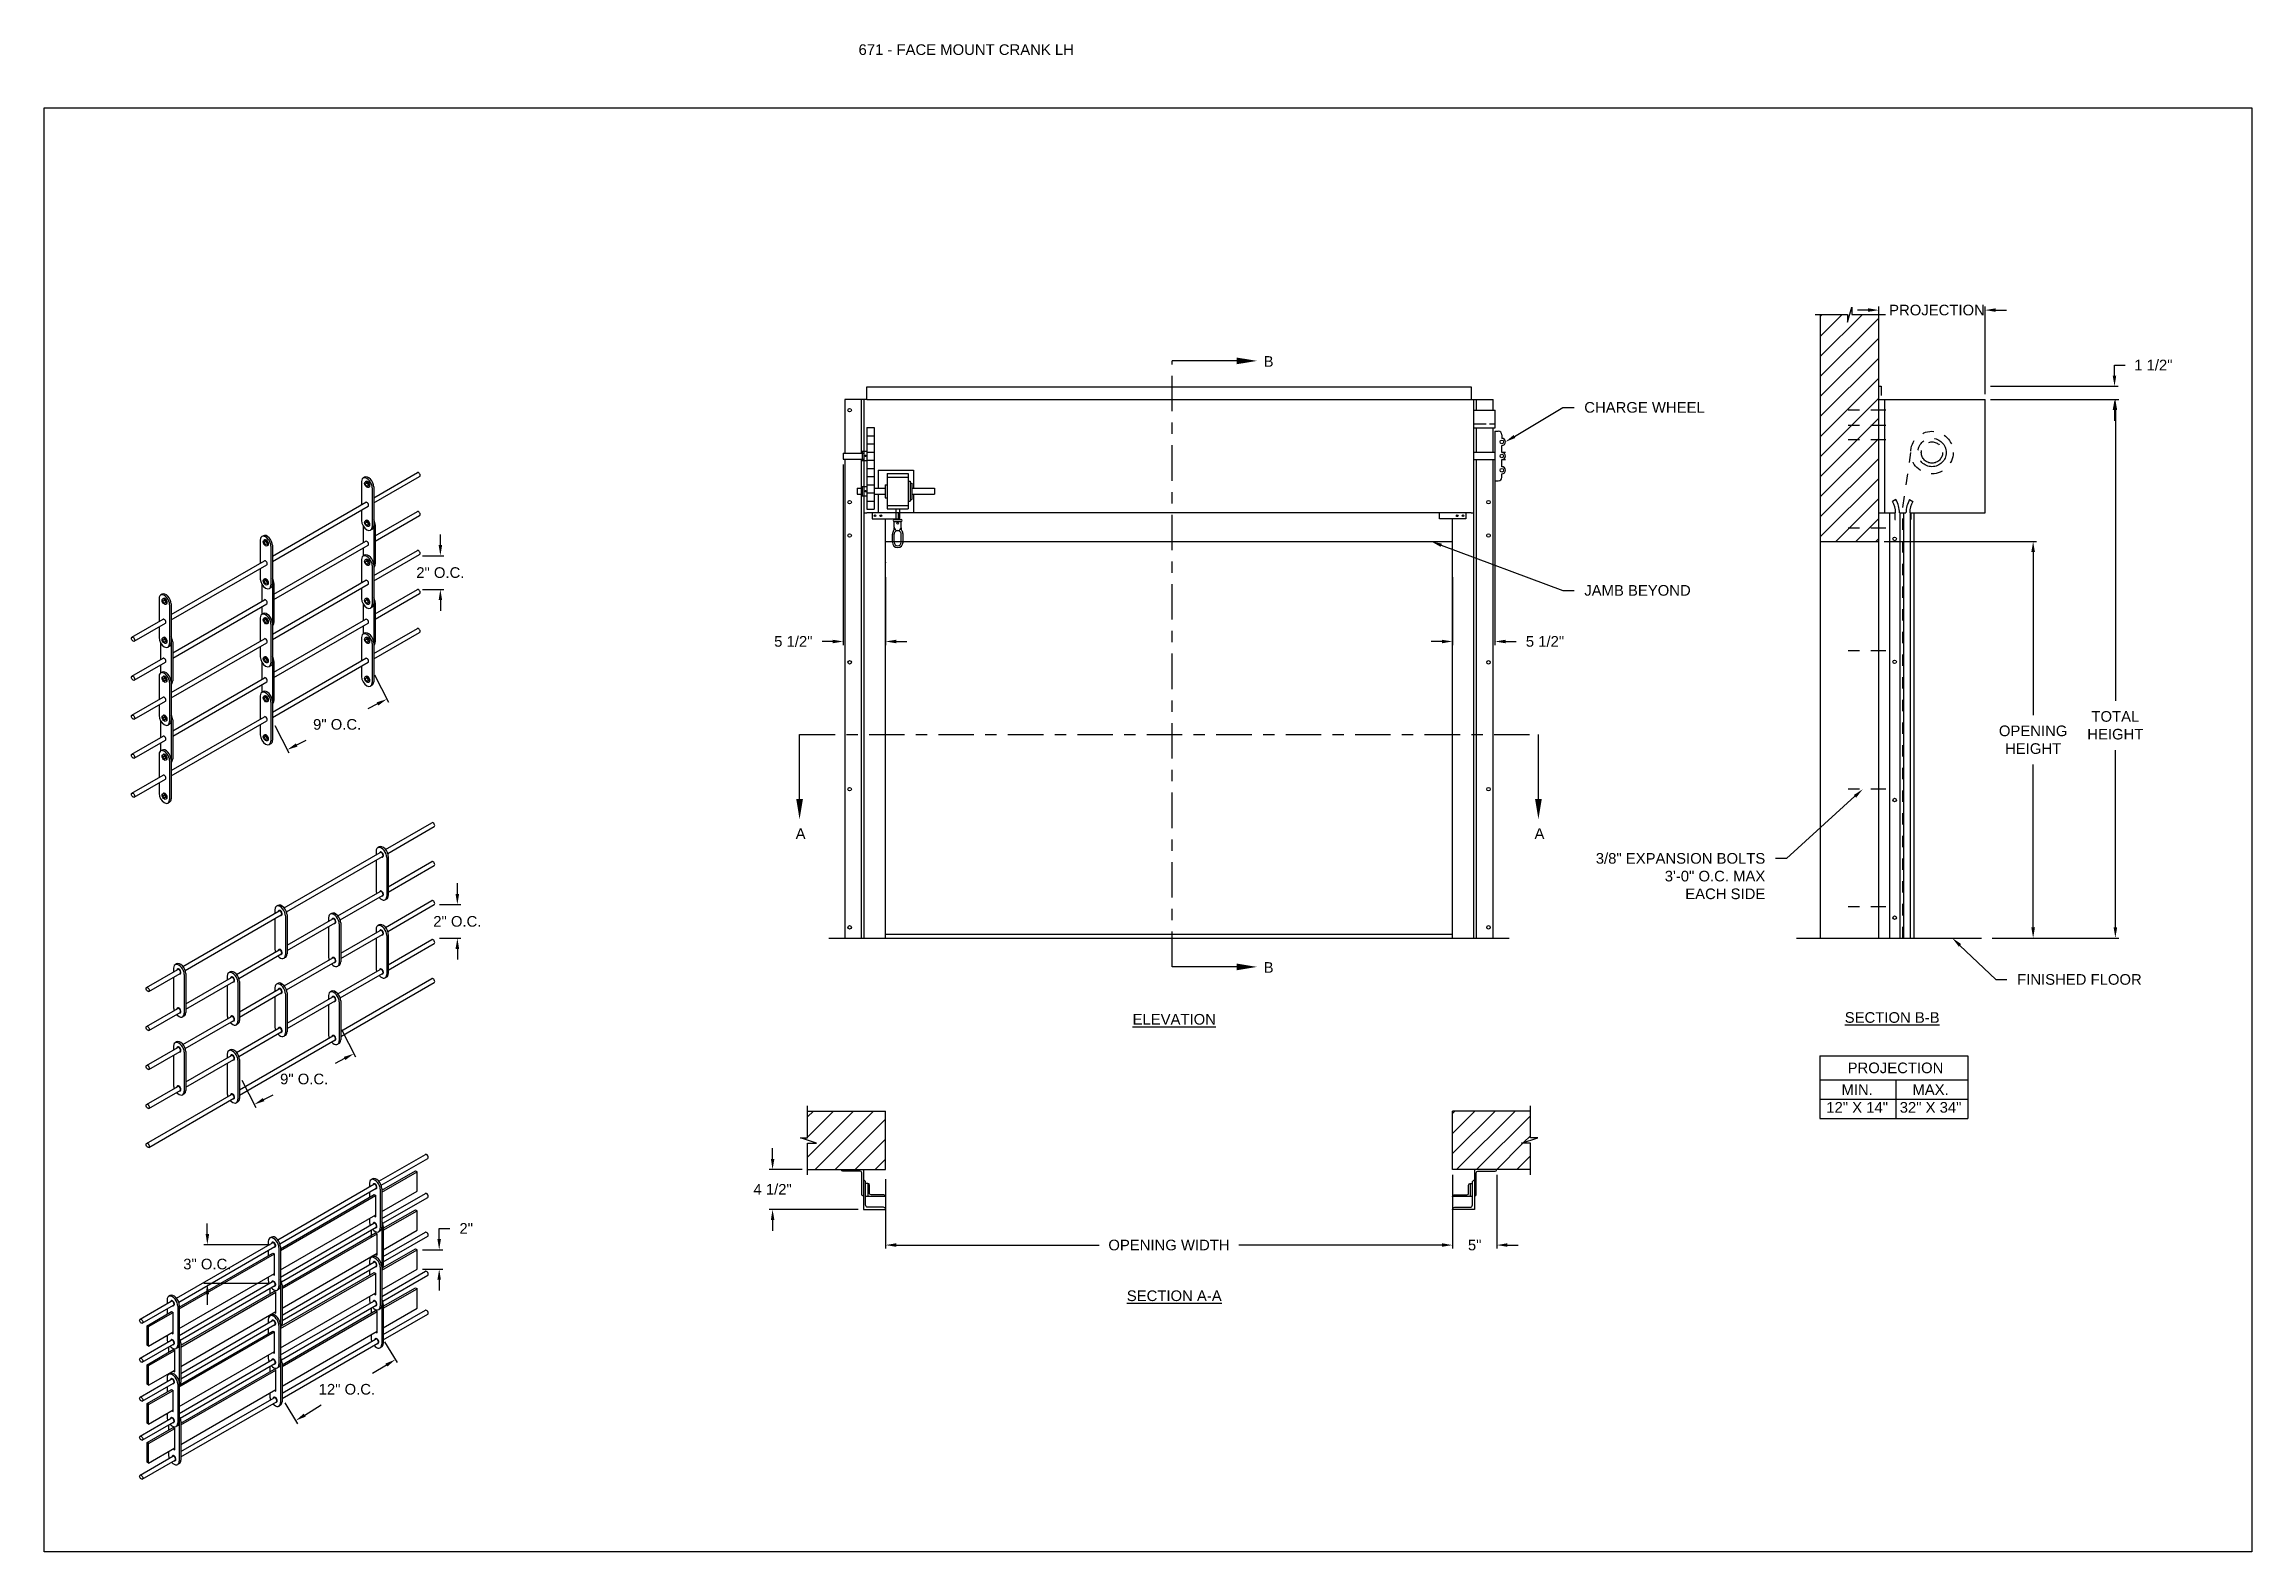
# Model space of a CAD drawing. Header units: inches. Extents: x 169.6 to 213.8, y 195 to 266.5.
# Drawn here: x 169.62 to 189.09, y 234.42 to 247.72 of the extents above; entities that cross this region are included whole.
import ezdxf
from ezdxf import colors
from ezdxf.entities.mleader import LeaderData, LeaderLine
from ezdxf.math import Vec2, Vec3

# ---------------------------------------------------------------- set-up
doc = ezdxf.new("R2010")
doc.units = ezdxf.units.IN
doc.header["$LTSCALE"] = 0.25
doc.header["$MEASUREMENT"] = 0
for name, pattern in [('CENTER', [2, 1.25, -0.25, 0.25, -0.25]), ('CENTER2', [1.125, 0.75, -0.125, 0.125, -0.125]), ('HIDDEN', [0.375, 0.25, -0.125])]:
    doc.linetypes.add(name, pattern=pattern)
for name, color, linetype in [('ANNOTATIONS', 1, 'Continuous'), ('CRANK LH', 7, 'Continuous'), ('DETAILS', 4, 'Continuous'), ('SECTION CUTS', 6, 'CENTER')]:
    doc.layers.add(name, color=color, linetype=linetype)
doc.styles.add('ARIAL', font='arial.ttf', dxfattribs={"height": 0.09375})
doc.styles.get("Standard").update_dxf_attribs({"font": 'romans.shx'})
doc.dimstyles.new('STANDARD$0', dxfattribs={"dimtxt": 0.09375, "dimasz": 0.09375, "dimexe": 0.03125, "dimexo": 0.046875, "dimgap": 0.09, "dimtad": 0, "dimtih": 1, "dimtoh": 1, "dimdec": 4, "dimzin": 0, "dimdsep": 46, "dimtxsty": 'ARIAL', "dimcen": 0.09, "dimadec": 0, "dimazin": 0, "dimtfac": 1, "dimtdec": 4, "dimtofl": 0, "dimtmove": 0, "dimatfit": 1, "dimfxl": 1, "dimtolj": 1, "dimtzin": 0, "dimarcsym": 0})
pattern_1 = [(45, (-16.66299, -18.75022), (-0.08838835, 0.08838835), [])]

msp = doc.modelspace()

# ---------------------------------------------------------------- texts
at = {"layer": 'ANNOTATIONS', "insert": (176.80234, 247.71797), "char_height": 0.09375, "width": 6.6097632, "attachment_point": 1, "line_spacing_factor": 0.86134, "style": 'ARIAL'}
msp.add_mtext('671 - FACE MOUNT CRANK LH', dxfattribs=at)
at = {"layer": 'ANNOTATIONS', "char_height": 0.09375, "attachment_point": 2, "style": 'ARIAL'}
for s, insert, width in [('{\\LELEVATION}', (179.58646, 239.16695), 3.0834986), ('{\\LSECTION B-B}', (185.91787, 239.18292), 1.3823677), ('{\\LSECTION A-A}', (179.58646, 236.72912), 1.3823677)]:
    msp.add_mtext(s, dxfattribs=dict(at, insert=insert, width=width))
for s, width, insert in [('PROJECTION ', 1.7594917, (185.94716, 238.73859)), ('MIN.\\P12" X 14" ', 0.6711642, (185.60904, 238.5466)), ('MAX.\\P32" X 34"', 0.6567117, (186.25647, 238.5466))]:
    msp.add_mtext_dynamic_manual_height_columns(s, width=width, gutter_width=1.36268, heights=[0], dxfattribs=dict(at, insert=insert))
at = {"layer": 'SECTION CUTS', "style": 'ARIAL'}
for s, p in [('B', (180.37497, 244.87454)), ('A', (176.24765, 240.71043)), ('A', (182.7636, 240.71043)), ('B', (180.37497, 239.53034))]:
    msp.add_text(s, height=0.09375, dxfattribs=at).set_placement(p)

# ---------------------------------------------------------------- blocks, each defined once
blk = doc.blocks.new('*D14')
at = {"layer": 'ANNOTATIONS', "color": 0, "lineweight": -2, "transparency": 16777216}
for p, q in [((176.668, 244.014), (176.668, 242.42)), ((177.04, 243.018), (177.04, 242.42)), ((176.574, 242.452), (176.48, 242.452)), ((177.134, 242.452), (177.228, 242.452))]:
    blk.add_line(p, q, dxfattribs=at)
at = {"layer": 'ANNOTATIONS', "color": 0, "transparency": 16777216}
for points in [[(176.574, 242.467), (176.574, 242.436), (176.668, 242.452)], [(177.134, 242.467), (177.134, 242.436), (177.04, 242.452)]]:
    blk.add_solid(points, dxfattribs=at)
at = {"layer": 'defpoints', "color": 0, "transparency": 16777216}
for p in [(176.668, 244.061), (177.04, 243.065), (176.668, 242.452)]:
    blk.add_point(p, dxfattribs=at)
at = {"layer": 'ANNOTATIONS', "color": 0, "transparency": 16777216, "insert": (176.227, 242.452), "char_height": 0.0938, "attachment_point": 5, "style": 'ARIAL'}
blk.add_mtext('\\A1;5 1/2"', dxfattribs=at)
blk = doc.blocks.new('*D15')
at = {"layer": 'ANNOTATIONS', "color": 0, "lineweight": -2, "transparency": 16777216}
for p, q in [((182.415, 244.009), (182.415, 242.42)), ((182.04, 243.018), (182.04, 242.42)), ((181.947, 242.452), (181.853, 242.452)), ((182.509, 242.452), (182.603, 242.452))]:
    blk.add_line(p, q, dxfattribs=at)
at = {"layer": 'ANNOTATIONS', "color": 0, "transparency": 16777216}
for points in [[(181.947, 242.467), (181.947, 242.436), (182.04, 242.452)], [(182.509, 242.467), (182.509, 242.436), (182.415, 242.452)]]:
    blk.add_solid(points, dxfattribs=at)
at = {"layer": 'defpoints', "color": 0, "transparency": 16777216}
for p in [(182.415, 244.056), (182.04, 243.065), (182.04, 242.452)]:
    blk.add_point(p, dxfattribs=at)
at = {"layer": 'ANNOTATIONS', "color": 0, "transparency": 16777216, "insert": (182.856, 242.452), "char_height": 0.0938, "attachment_point": 5, "style": 'ARIAL'}
blk.add_mtext('\\A1;5 1/2"', dxfattribs=at)
blk = doc.blocks.new('*D10')
at = {"layer": 'ANNOTATIONS', "color": 0, "lineweight": -2, "transparency": 16777216}
for p, q in [((176.044, 237.889), (176.044, 237.983)), ((176.306, 237.795), (176.013, 237.795)), ((176.798, 237.444), (176.013, 237.444)), ((176.044, 237.35), (176.044, 237.256))]:
    blk.add_line(p, q, dxfattribs=at)
at = {"layer": 'ANNOTATIONS', "color": 0, "transparency": 16777216}
for points in [[(176.029, 237.889), (176.06, 237.889), (176.044, 237.795)], [(176.029, 237.35), (176.06, 237.35), (176.044, 237.444)]]:
    blk.add_solid(points, dxfattribs=at)
at = {"layer": 'defpoints', "color": 0, "transparency": 16777216}
for p in [(176.353, 237.795), (176.044, 237.444), (176.845, 237.444)]:
    blk.add_point(p, dxfattribs=at)
at = {"layer": 'ANNOTATIONS', "color": 0, "transparency": 16777216, "insert": (176.044, 237.62), "char_height": 0.0938, "attachment_point": 5, "style": 'ARIAL'}
blk.add_mtext('\\A1;4 1/2"', dxfattribs=at)
blk = doc.blocks.new('*D11')
at = {"layer": 'ANNOTATIONS', "color": 0, "lineweight": -2, "transparency": 16777216}
for p, q in [((182.04, 237.749), (182.04, 237.098)), ((182.431, 237.749), (182.431, 237.098)), ((181.947, 237.129), (181.853, 237.129)), ((182.525, 237.129), (182.619, 237.129))]:
    blk.add_line(p, q, dxfattribs=at)
at = {"layer": 'ANNOTATIONS', "color": 0, "transparency": 16777216}
for points in [[(181.947, 237.145), (181.947, 237.114), (182.04, 237.129)], [(182.525, 237.145), (182.525, 237.114), (182.431, 237.129)]]:
    blk.add_solid(points, dxfattribs=at)
at = {"layer": 'defpoints', "color": 0, "transparency": 16777216}
for p in [(182.04, 237.795), (182.431, 237.795), (182.431, 237.129)]:
    blk.add_point(p, dxfattribs=at)
at = {"layer": 'ANNOTATIONS', "color": 0, "transparency": 16777216, "insert": (182.236, 237.129), "char_height": 0.0938, "attachment_point": 5, "style": 'ARIAL'}
blk.add_mtext('\\A1;5"', dxfattribs=at)
blk = doc.blocks.new('*D12')
at = {"layer": 'ANNOTATIONS', "color": 0, "lineweight": -2, "transparency": 16777216}
for p, q in [((185.706, 245.374), (185.612, 245.374)), ((185.8, 244.749), (185.8, 245.405)), ((186.737, 244.634), (186.737, 245.405)), ((186.831, 245.374), (186.925, 245.374))]:
    blk.add_line(p, q, dxfattribs=at)
at = {"layer": 'ANNOTATIONS', "color": 0, "transparency": 16777216}
for points in [[(185.706, 245.39), (185.706, 245.359), (185.8, 245.374)], [(186.831, 245.39), (186.831, 245.359), (186.737, 245.374)]]:
    blk.add_solid(points, dxfattribs=at)
at = {"layer": 'defpoints', "color": 0, "transparency": 16777216}
for p in [(186.737, 245.374), (185.8, 244.702), (186.737, 244.587)]:
    blk.add_point(p, dxfattribs=at)
at = {"layer": 'ANNOTATIONS', "color": 0, "transparency": 16777216, "insert": (186.313, 245.374), "char_height": 0.09375, "attachment_point": 5, "style": 'ARIAL'}
blk.add_mtext('\\A1;PROJECTION', dxfattribs=at)
blk = doc.blocks.new('*D13')
at = {"layer": 'ANNOTATIONS', "color": 0, "lineweight": -2, "transparency": 16777216}
for p, q in [((187.879, 244.796), (187.879, 244.889)), ((187.879, 244.889), (187.972, 244.889)), ((186.784, 244.702), (187.91, 244.702)), ((186.784, 244.587), (187.91, 244.587)), ((187.879, 244.493), (187.879, 244.399))]:
    blk.add_line(p, q, dxfattribs=at)
at = {"layer": 'ANNOTATIONS', "color": 0, "transparency": 16777216}
for points in [[(187.863, 244.796), (187.894, 244.796), (187.879, 244.702)], [(187.863, 244.493), (187.894, 244.493), (187.879, 244.587)]]:
    blk.add_solid(points, dxfattribs=at)
at = {"layer": 'defpoints', "color": 0, "transparency": 16777216}
for p in [(186.737, 244.702), (186.737, 244.587), (187.879, 244.702)]:
    blk.add_point(p, dxfattribs=at)
at = {"layer": 'ANNOTATIONS', "color": 0, "transparency": 16777216, "insert": (188.221, 244.889), "char_height": 0.0938, "attachment_point": 5, "style": 'ARIAL'}
blk.add_mtext('\\A1;1 1/2"', dxfattribs=at)
blk = doc.blocks.new('*D16')
at = {"layer": 'ANNOTATIONS', "color": 0, "lineweight": -2, "transparency": 16777216}
for p, q in [((185.847, 243.333), (187.192, 243.333)), ((187.161, 243.24), (187.161, 241.803)), ((187.161, 239.931), (187.161, 241.368)), ((186.8, 239.837), (187.192, 239.837))]:
    blk.add_line(p, q, dxfattribs=at)
at = {"layer": 'ANNOTATIONS', "color": 0, "transparency": 16777216}
for points in [[(187.145, 243.24), (187.177, 243.24), (187.161, 243.333)], [(187.145, 239.931), (187.177, 239.931), (187.161, 239.837)]]:
    blk.add_solid(points, dxfattribs=at)
at = {"layer": 'defpoints', "color": 0, "transparency": 16777216}
for p in [(185.8, 243.333), (187.161, 243.333), (186.753, 239.837)]:
    blk.add_point(p, dxfattribs=at)
at = {"layer": 'ANNOTATIONS', "color": 0, "transparency": 16777216, "insert": (187.161, 241.585), "char_height": 0.09375, "attachment_point": 5, "style": 'ARIAL'}
blk.add_mtext('\\A1;OPENING \\PHEIGHT', dxfattribs=at)
blk = doc.blocks.new('*D17')
at = {"layer": 'ANNOTATIONS', "color": 0, "lineweight": -2, "transparency": 16777216}
for p, q in [((186.784, 244.587), (187.918, 244.587)), ((187.886, 244.493), (187.886, 241.929)), ((187.886, 239.931), (187.886, 241.494)), ((186.8, 239.837), (187.918, 239.837))]:
    blk.add_line(p, q, dxfattribs=at)
at = {"layer": 'ANNOTATIONS', "color": 0, "transparency": 16777216}
for points in [[(187.871, 244.493), (187.902, 244.493), (187.886, 244.587)], [(187.871, 239.931), (187.902, 239.931), (187.886, 239.837)]]:
    blk.add_solid(points, dxfattribs=at)
at = {"layer": 'defpoints', "color": 0, "transparency": 16777216}
for p in [(186.737, 244.587), (186.753, 239.837), (187.886, 239.837)]:
    blk.add_point(p, dxfattribs=at)
at = {"layer": 'ANNOTATIONS', "color": 0, "transparency": 16777216, "insert": (187.886, 241.712), "char_height": 0.0938, "attachment_point": 5, "style": 'ARIAL'}
blk.add_mtext('\\A1;TOTAL\\PHEIGHT', dxfattribs=at)
blk = doc.blocks.new('*D18')
at = {"layer": 'ANNOTATIONS', "color": 0, "lineweight": -2, "transparency": 16777216}
for p, q in [((177.04, 237.709), (177.04, 237.098)), ((182.04, 237.176), (182.04, 237.161)), ((177.134, 237.129), (178.924, 237.129)), ((181.947, 237.129), (180.157, 237.129))]:
    blk.add_line(p, q, dxfattribs=at)
at = {"layer": 'ANNOTATIONS', "color": 0, "transparency": 16777216}
for points in [[(177.134, 237.145), (177.134, 237.114), (177.04, 237.129)], [(181.947, 237.145), (181.947, 237.114), (182.04, 237.129)]]:
    blk.add_solid(points, dxfattribs=at)
at = {"layer": 'defpoints', "color": 0, "transparency": 16777216}
for p in [(177.04, 237.756), (182.04, 237.129), (182.04, 237.129)]:
    blk.add_point(p, dxfattribs=at)
at = {"layer": 'ANNOTATIONS', "color": 0, "transparency": 16777216, "insert": (179.54, 237.129), "char_height": 0.09375, "attachment_point": 5, "style": 'ARIAL'}
blk.add_mtext('\\A1;OPENING WIDTH', dxfattribs=at)
blk = doc.blocks.new('*D74')
at = {"layer": 'ANNOTATIONS', "color": 0, "lineweight": -2, "transparency": 16777216}
for p, q in [((172.534, 242.158), (172.658, 241.916)), ((172.56, 241.901), (172.476, 241.859)), ((171.655, 241.711), (171.778, 241.469)), ((171.847, 241.539), (171.931, 241.582))]:
    blk.add_line(p, q, dxfattribs=at)
at = {"layer": 'ANNOTATIONS', "color": 0, "transparency": 16777216}
for points in [[(172.553, 241.915), (172.567, 241.887), (172.643, 241.944)], [(171.84, 241.553), (171.854, 241.525), (171.764, 241.497)]]:
    blk.add_solid(points, dxfattribs=at)
at = {"layer": 'defpoints', "color": 0, "transparency": 16777216}
for p in [(172.513, 242.2), (172.643, 241.944), (171.633, 241.753)]:
    blk.add_point(p, dxfattribs=at)
at = {"layer": 'ANNOTATIONS', "color": 0, "transparency": 16777216, "insert": (172.204, 241.72), "char_height": 0.09375, "attachment_point": 5, "style": 'ARIAL'}
blk.add_mtext('\\A1;9" O.C.', dxfattribs=at)
blk = doc.blocks.new('*D75')
at = {"layer": 'ANNOTATIONS', "color": 0, "lineweight": -2, "transparency": 16777216}
for p, q in [((173.114, 243.302), (173.114, 243.396)), ((172.958, 243.208), (173.146, 243.208)), ((172.958, 242.911), (173.146, 242.911)), ((173.114, 242.817), (173.114, 242.723))]:
    blk.add_line(p, q, dxfattribs=at)
at = {"layer": 'ANNOTATIONS', "color": 0, "transparency": 16777216}
for points in [[(173.099, 243.302), (173.13, 243.302), (173.114, 243.208)], [(173.099, 242.817), (173.13, 242.817), (173.114, 242.911)]]:
    blk.add_solid(points, dxfattribs=at)
at = {"layer": 'defpoints', "color": 0, "transparency": 16777216}
for p in [(172.911, 243.208), (173.114, 243.208), (172.911, 242.911)]:
    blk.add_point(p, dxfattribs=at)
at = {"layer": 'ANNOTATIONS', "color": 0, "transparency": 16777216, "insert": (173.114, 243.059), "char_height": 0.09375, "attachment_point": 5, "style": 'ARIAL'}
blk.add_mtext('\\A1;2" O.C.', dxfattribs=at)
blk = doc.blocks.new('*D86')
at = {"layer": 'ANNOTATIONS', "color": 0, "lineweight": -2, "transparency": 16777216}
for p, q in [((172.243, 239.031), (172.367, 238.789)), ((172.269, 238.774), (172.185, 238.731)), ((171.364, 238.584), (171.487, 238.342)), ((171.556, 238.412), (171.64, 238.454))]:
    blk.add_line(p, q, dxfattribs=at)
at = {"layer": 'ANNOTATIONS', "color": 0, "transparency": 16777216}
for points in [[(172.262, 238.788), (172.276, 238.76), (172.352, 238.817)], [(171.549, 238.426), (171.563, 238.398), (171.473, 238.369)]]:
    blk.add_solid(points, dxfattribs=at)
at = {"layer": 'defpoints', "color": 0, "transparency": 16777216}
for p in [(172.222, 239.073), (172.352, 238.817), (171.342, 238.626)]:
    blk.add_point(p, dxfattribs=at)
at = {"layer": 'ANNOTATIONS', "color": 0, "transparency": 16777216, "insert": (171.913, 238.593), "char_height": 0.09375, "attachment_point": 5, "style": 'ARIAL'}
blk.add_mtext('\\A1;9" O.C.', dxfattribs=at)
blk = doc.blocks.new('*D87')
at = {"layer": 'ANNOTATIONS', "color": 0, "lineweight": -2, "transparency": 16777216}
for p, q in [((173.264, 240.226), (173.264, 240.32)), ((173.108, 240.132), (173.295, 240.132)), ((173.108, 239.835), (173.295, 239.835)), ((173.264, 239.741), (173.264, 239.647))]:
    blk.add_line(p, q, dxfattribs=at)
at = {"layer": 'ANNOTATIONS', "color": 0, "transparency": 16777216}
for points in [[(173.248, 240.226), (173.28, 240.226), (173.264, 240.132)], [(173.248, 239.741), (173.28, 239.741), (173.264, 239.835)]]:
    blk.add_solid(points, dxfattribs=at)
at = {"layer": 'defpoints', "color": 0, "transparency": 16777216}
for p in [(173.061, 240.132), (173.264, 240.132), (173.061, 239.835)]:
    blk.add_point(p, dxfattribs=at)
at = {"layer": 'ANNOTATIONS', "color": 0, "transparency": 16777216, "insert": (173.264, 239.983), "char_height": 0.09375, "attachment_point": 5, "style": 'ARIAL'}
blk.add_mtext('\\A1;2" O.C.', dxfattribs=at)
blk = doc.blocks.new('*D116')
at = {"layer": 'ANNOTATIONS', "color": 0, "lineweight": -2, "transparency": 16777216}
for p, q in [((172.622, 236.276), (172.734, 236.093)), ((172.638, 236.071), (172.516, 235.996)), ((171.742, 235.737), (171.855, 235.554)), ((171.918, 235.63), (172.064, 235.719))]:
    blk.add_line(p, q, dxfattribs=at)
at = {"layer": 'ANNOTATIONS', "color": 0, "transparency": 16777216}
for points in [[(172.63, 236.084), (172.646, 236.057), (172.718, 236.12)], [(171.91, 235.643), (171.926, 235.616), (171.838, 235.581)]]:
    blk.add_solid(points, dxfattribs=at)
at = {"layer": 'defpoints', "color": 0, "transparency": 16777216}
for p in [(172.598, 236.316), (172.718, 236.12), (171.718, 235.777)]:
    blk.add_point(p, dxfattribs=at)
at = {"layer": 'ANNOTATIONS', "color": 0, "transparency": 16777216, "insert": (172.29, 235.857), "char_height": 0.09375, "attachment_point": 5, "style": 'ARIAL'}
blk.add_mtext('\\A1;12" O.C.', dxfattribs=at)
blk = doc.blocks.new('*D117')
at = {"layer": 'ANNOTATIONS', "color": 0, "lineweight": -2, "transparency": 16777216}
for p, q in [((173.104, 237.182), (173.104, 237.276)), ((173.104, 237.276), (173.198, 237.276)), ((172.956, 237.088), (173.135, 237.088)), ((172.956, 236.916), (173.135, 236.916)), ((173.104, 236.823), (173.104, 236.729))]:
    blk.add_line(p, q, dxfattribs=at)
at = {"layer": 'ANNOTATIONS', "color": 0, "transparency": 16777216}
for points in [[(173.088, 237.182), (173.119, 237.182), (173.104, 237.088)], [(173.088, 236.823), (173.119, 236.823), (173.104, 236.916)]]:
    blk.add_solid(points, dxfattribs=at)
at = {"layer": 'defpoints', "color": 0, "transparency": 16777216}
for p in [(172.909, 237.088), (173.104, 237.088), (172.909, 236.916)]:
    blk.add_point(p, dxfattribs=at)
at = {"layer": 'ANNOTATIONS', "color": 0, "transparency": 16777216, "insert": (173.342, 237.276), "char_height": 0.0938, "attachment_point": 5, "style": 'ARIAL'}
blk.add_mtext('\\A1;2"', dxfattribs=at)
blk = doc.blocks.new('*D115')
at = {"layer": 'ANNOTATIONS', "color": 0, "lineweight": -2, "transparency": 16777216}
for p, q in [((171.059, 237.226), (171.059, 237.32)), ((171.614, 237.132), (171.028, 237.132)), ((171.614, 236.789), (171.028, 236.789)), ((171.059, 236.695), (171.059, 236.601))]:
    blk.add_line(p, q, dxfattribs=at)
at = {"layer": 'ANNOTATIONS', "color": 0, "transparency": 16777216}
for points in [[(171.044, 237.226), (171.075, 237.226), (171.059, 237.132)], [(171.044, 236.695), (171.075, 236.695), (171.059, 236.789)]]:
    blk.add_solid(points, dxfattribs=at)
at = {"layer": 'defpoints', "color": 0, "transparency": 16777216}
for p in [(171.661, 237.132), (171.059, 236.789), (171.661, 236.789)]:
    blk.add_point(p, dxfattribs=at)
at = {"layer": 'ANNOTATIONS', "color": 0, "transparency": 16777216, "insert": (171.059, 236.961), "char_height": 0.09375, "attachment_point": 5, "style": 'ARIAL'}
blk.add_mtext('\\A1;3" O.C.', dxfattribs=at)

# ---------------------------------------------------------------- dimensions: what is measured, and where the dimension line sits
at = {"layer": 'ANNOTATIONS'}
for base, p1, p2, text, picture, middle in [((186.73738, 245.37419), (185.79988, 244.70191), (186.73738, 244.58687), 'PROJECTION', '*D12', (186.31269, 245.37419)), ((182.4312, 237.12929), (182.04044, 237.7954), (182.4312, 237.7954), '5"', '*D11', (182.23582, 237.12929))]:
    dim = msp.add_linear_dim(base=base, p1=p1, p2=p2, text=text, dimstyle='STANDARD$0', dxfattribs=at)
    dim.commit()
    dim.dimension.update_dxf_attribs({"geometry": picture, "text_midpoint": middle, "dimtype": 160})
for base, p1, p2, text, picture, middle in [((187.87864, 244.70191), (186.73738, 244.58687), (186.73738, 244.70191), '1 1/2"', '*D13', (188.22108, 244.88941)), ((173.11448, 243.20804), (172.91134, 242.9108), (172.91134, 243.20804), '2" O.C.', '*D75', (173.11448, 243.05942)), ((187.16095, 243.3335), (186.75301, 239.83687), (185.79988, 243.3335), 'OPENING \\PHEIGHT', '*D16', (187.16095, 241.58518)), ((173.26391, 240.1321), (173.06078, 239.83486), (173.06078, 240.1321), '2" O.C.', '*D87', (173.26391, 239.98348)), ((171.05938, 236.78863), (171.66084, 237.13238), (171.66084, 236.78863), '3" O.C.', '*D115', (171.05938, 236.96051))]:
    dim = msp.add_linear_dim(base=base, p1=p1, p2=p2, angle=90, text=text, dimstyle='STANDARD$0', dxfattribs=at)
    dim.commit()
    dim.dimension.update_dxf_attribs({"geometry": picture, "text_midpoint": middle})
for base, p1, p2, angle, text, picture, middle, dimtype in [((187.88645, 239.83687), (186.73738, 244.58687), (186.75301, 239.83687), 90, 'TOTAL\\PHEIGHT', '*D17', (187.88645, 241.71187), 160), ((176.66773, 242.45166), (177.04044, 243.06505), (176.66773, 244.06092), 180, '5 1/2"', '*D14', (176.22713, 242.45166), 160), ((182.04044, 242.45166), (182.41544, 244.05562), (182.04044, 243.06499), 180, '5 1/2"', '*D15', (182.85604, 242.45166), 160), ((176.04449, 237.44371), (176.35294, 237.7954), (176.84506, 237.44371), 90, '4 1/2"', '*D10', (176.04449, 237.61955), 160), ((172.71789, 236.11963), (171.71801, 235.77695), (172.59762, 236.31592), 31.49751, '12" O.C.', '*D116', (172.28974, 235.85728), 161)]:
    dim = msp.add_linear_dim(base=base, p1=p1, p2=p2, angle=angle, text=text, dimstyle='STANDARD$0', dxfattribs=at)
    dim.commit()
    dim.dimension.update_dxf_attribs({"geometry": picture, "text_midpoint": middle, "dimtype": dimtype})
for p1, p2, distance, text, picture, middle in [((171.63343, 241.75298), (172.51304, 242.20008), -0.28764, '9" O.C.', '*D74', (172.20356, 241.72012)), ((171.34242, 238.62586), (172.22203, 239.07295), -0.28764, '9" O.C.', '*D86', (171.91256, 238.59299)), ((172.9091, 236.91631), (172.9091, 237.08849), -0.19474, '2"', '*D117', (173.34226, 237.27599))]:
    dim = msp.add_aligned_dim(p1=p1, p2=p2, distance=distance, text=text, dimstyle='STANDARD$0', dxfattribs=at)
    dim.commit()
    dim.dimension.update_dxf_attribs({"geometry": picture, "text_midpoint": middle})
dim = msp.add_linear_dim(base=(182.04044, 237.12929), p1=(177.04044, 237.75633), p2=(182.04044, 237.12929), text='OPENING WIDTH', dimstyle='STANDARD$0', dxfattribs=at)
dim.commit()
dim.dimension.update_dxf_attribs({"geometry": '*D18', "text_midpoint": (179.54044, 237.12929)})

# ---------------------------------------------------------------- hatches: boundary and pattern name
at = {"layer": 'CRANK LH', "linetype": 'Continuous'}
h = msp.add_hatch(dxfattribs=at)
h.set_pattern_fill('ANSI31', color=256, style=0)
h.set_pattern_definition([(45, (-16.02855, -18.75022), (-0.088388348, 0.088388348), [])])
h.paths.add_polyline_path([(185.79988, 244.60063), (185.79988, 245.33522), (185.56339, 245.33522), (185.56339, 245.39988), (185.52498, 245.26652), (185.52498, 245.33522), (185.28426, 245.33522), (185.28426, 244.78492)])
h.paths.add_polyline_path([(185.28426, 244.78492), (185.28426, 243.3335), (185.79988, 243.3335), (185.79988, 244.58687), (185.79988, 244.60063)])
at = {"layer": 'CRANK LH'}
h = msp.add_hatch(dxfattribs=at)
h.set_pattern_fill('ANSI31', color=256, style=0)
h.set_pattern_definition(pattern_1)
h.paths.add_polyline_path([(177.04044, 238.31102), (176.35294, 238.31102), (176.35294, 238.07382), (176.28883, 238.07382), (176.4309, 238.02691), (176.35294, 238.02691), (176.35294, 237.7954), (177.04044, 237.7954), (177.04044, 237.9579)])
h = msp.add_hatch(dxfattribs=at)
h.set_pattern_fill('ANSI31', color=256, style=0)
h.set_pattern_definition(pattern_1)
h.paths.add_polyline_path([(182.79204, 238.07382), (182.72794, 238.07382), (182.72794, 238.31102), (182.04044, 238.31102), (182.04044, 237.7954), (182.05861, 237.7954), (182.72794, 237.7954), (182.72794, 238.02691), (182.64997, 238.02691)])

# ---------------------------------------------------------------- linework, layer by layer
at = {"layer": 'ANNOTATIONS'}
for p, q in [((185.27847, 238.79802), (185.27847, 238.24665)), ((185.27847, 238.79802), (186.58624, 238.79802)), ((186.58624, 238.79802), (186.58624, 238.24665)), ((185.27847, 238.58655), (186.58624, 238.58655)), ((185.95132, 238.58655), (185.95132, 238.24665)), ((185.27847, 238.4166), (186.58624, 238.4166)), ((185.27847, 238.24665), (186.58624, 238.24665))]:
    msp.add_line(p, q, dxfattribs=at)
at = {"layer": 'CRANK LH', "linetype": 'Continuous'}
for p, q in [((185.23787, 245.33522), (185.52498, 245.33522)), ((185.28426, 245.33522), (185.28426, 239.83687)), ((185.52498, 245.26652), (185.56339, 245.39988)), ((185.52498, 245.33522), (185.52498, 245.26652)), ((185.56339, 245.39988), (185.56339, 245.33522)), ((185.56339, 245.33522), (185.85858, 245.33522)), ((185.79988, 239.83687), (185.79988, 245.33522)), ((176.87638, 244.58687), (176.68079, 244.58687)), ((176.68079, 244.58687), (176.68079, 244.11281)), ((176.8295, 244.11281), (176.8295, 244.58687)), ((176.85294, 239.83687), (176.85294, 244.58687)), ((182.2045, 244.58687), (182.40009, 244.58687)), ((182.22794, 239.83687), (182.22794, 244.58687)), ((182.25138, 244.49312), (182.25138, 244.58687)), ((182.40009, 244.49312), (182.40009, 244.58687)), ((185.79988, 244.70191), (185.82129, 244.70191)), ((185.79988, 244.58687), (186.73738, 244.58687)), ((185.82129, 244.70191), (185.82129, 244.61965)), ((185.85266, 243.58687), (185.85266, 244.58687)), ((186.73738, 243.58687), (186.73738, 244.58687)), ((182.22794, 244.49312), (182.41544, 244.49312)), ((182.33621, 244.36812), (182.22794, 244.36812)), ((182.41544, 244.36812), (182.36746, 244.36812)), ((182.41544, 244.33687), (182.41544, 244.49312)), ((182.22794, 244.33687), (182.41544, 244.33687)), ((182.25138, 244.11812), (182.25138, 244.33687)), ((182.40009, 244.11812), (182.40009, 244.33687)), ((182.41302, 244.30562), (182.41302, 243.86812)), ((182.41302, 244.30562), (182.44427, 244.30562)), ((182.47552, 244.27437), (182.47552, 244.24312)), ((182.47552, 244.11812), (182.47552, 244.18062)), ((176.68079, 244.06092), (176.68079, 239.83687)), ((176.8295, 239.83687), (176.8295, 244.06092)), ((176.97552, 243.96397), (176.97552, 243.80242)), ((177.28802, 243.96397), (177.28802, 243.80242)), ((182.41544, 244.11812), (182.22794, 244.11812)), ((182.22794, 244.05562), (182.41544, 244.05562)), ((182.25138, 239.83687), (182.25138, 244.05562)), ((182.40009, 239.83687), (182.40009, 244.05562)), ((182.41544, 244.05562), (182.41544, 244.11812)), ((182.50677, 244.11812), (182.47552, 244.11812)), ((182.47552, 244.05562), (182.50677, 244.05562)), ((182.47552, 243.99312), (182.47552, 244.05562)), ((177.03802, 243.83367), (177.03802, 243.71927)), ((177.05365, 243.93272), (177.05365, 243.62022)), ((177.24115, 243.93272), (177.24115, 243.62022)), ((177.25677, 243.86492), (177.25677, 243.68802)), ((177.2724, 243.8493), (177.2724, 243.70365)), ((182.41302, 243.86812), (182.44427, 243.86812)), ((182.47552, 243.89937), (182.47552, 243.93062)), ((176.85294, 243.58687), (176.87638, 243.58687)), ((176.92358, 243.58687), (176.92358, 243.53444)), ((176.97552, 243.75052), (176.97552, 243.58897)), ((177.13177, 243.62022), (177.13177, 243.52647)), ((177.15438, 243.53444), (177.15438, 243.58687)), ((177.16302, 243.62022), (177.16302, 243.52647)), ((177.28802, 243.75052), (177.28802, 243.58897)), ((181.92649, 243.53444), (181.92649, 243.58687)), ((182.1573, 243.58687), (182.1573, 243.53444)), ((182.2045, 243.58687), (182.22794, 243.58687)), ((185.79988, 243.58687), (185.94832, 243.58687)), ((185.89384, 243.58687), (185.89384, 239.83687)), ((185.95041, 243.70245), (185.9215, 243.68547)), ((185.94051, 243.58687), (185.94051, 243.52836)), ((185.98185, 243.58687), (186.03979, 243.58687)), ((185.98511, 243.58687), (185.98511, 239.83687)), ((186.01864, 243.58687), (186.01864, 239.83687)), ((186.07124, 243.70245), (186.10015, 243.68547)), ((186.07332, 243.58687), (186.73738, 243.58687)), ((186.07659, 243.58687), (186.07659, 239.83687)), ((186.08113, 243.58687), (186.08113, 243.52836)), ((186.11011, 243.58687), (186.11011, 239.83687)), ((176.92358, 243.53444), (177.15438, 243.53444)), ((177.04044, 239.83687), (177.04044, 243.53444)), ((177.10051, 243.32692), (177.10052, 243.39799)), ((177.11614, 243.46049), (177.11615, 243.51085)), ((177.11615, 243.51085), (177.17865, 243.51084)), ((177.17864, 243.32692), (177.17864, 243.39798)), ((177.17865, 243.46049), (177.17865, 243.51085)), ((177.19426, 243.32692), (177.19427, 243.39798)), ((182.1573, 243.53444), (181.92649, 243.53444)), ((182.04044, 239.83687), (182.04044, 243.53444)), ((185.94051, 243.52836), (185.94832, 243.52836)), ((186.08113, 243.52836), (186.07332, 243.52836)), ((177.04044, 243.3335), (182.04044, 243.3335)), ((185.28426, 243.3335), (185.79988, 243.3335)), ((185.07491, 239.83687), (186.70613, 239.83687)), ((176.35294, 238.07382), (176.35294, 238.3579)), ((182.72794, 238.07382), (182.72794, 238.3579)), ((176.4309, 238.02691), (176.28883, 238.07382)), ((176.28883, 238.07382), (176.35294, 238.07382)), ((176.35294, 237.74852), (176.35294, 238.02691)), ((176.35294, 238.02691), (176.4309, 238.02691)), ((182.64997, 238.02691), (182.79204, 238.07382)), ((182.72794, 238.02691), (182.64997, 238.02691)), ((182.79204, 238.07382), (182.72794, 238.07382)), ((182.72794, 237.74852), (182.72794, 238.02691)), ((176.84506, 237.7954), (176.84506, 237.44371)), ((182.23582, 237.7954), (182.23582, 237.44371)), ((176.84506, 237.56094), (176.84506, 237.56094)), ((176.88413, 237.67327), (176.86459, 237.67327)), ((177.04044, 237.55604), (176.86459, 237.55604)), ((182.19674, 237.67327), (182.21628, 237.67327)), ((182.23582, 237.56094), (182.23582, 237.56094))]:
    msp.add_line(p, q, dxfattribs=at)
at = {"layer": 'CRANK LH'}
for p, q in [((176.87638, 244.58687), (176.87638, 244.69819)), ((176.87638, 244.69819), (182.2045, 244.69819)), ((176.87638, 244.58687), (182.2045, 244.58687)), ((182.2045, 244.69819), (182.2045, 244.58687)), ((182.22794, 243.58687), (182.22794, 244.58687)), ((176.87638, 244.33784), (176.93857, 244.33784)), ((176.87638, 244.33784), (176.87638, 243.61784)), ((176.87638, 244.26584), (176.93857, 244.26584)), ((176.87638, 244.19384), (176.93857, 244.19384)), ((176.93857, 244.33784), (176.93857, 243.61784)), ((176.66773, 244.11281), (176.85294, 244.11281)), ((176.66773, 244.11281), (176.66773, 244.06092)), ((176.66773, 244.06092), (176.85294, 244.06092)), ((176.83267, 244.12828), (176.83267, 244.04545)), ((176.87638, 244.12828), (176.83267, 244.12828)), ((176.87638, 244.04545), (176.83267, 244.04545)), ((176.87638, 244.12184), (176.93857, 244.12184)), ((176.87638, 244.04984), (176.93857, 244.04984)), ((176.87638, 243.97784), (176.93857, 243.97784)), ((176.97552, 243.96397), (177.28802, 243.96397)), ((176.79032, 243.80242), (176.79032, 243.75052)), ((176.79032, 243.80242), (176.83267, 243.80242)), ((176.87638, 243.81578), (176.83267, 243.81578)), ((176.83267, 243.81578), (176.83267, 243.73295)), ((176.87638, 243.90584), (176.93857, 243.90584)), ((176.87638, 243.83384), (176.93857, 243.83384)), ((176.93857, 243.80242), (177.03802, 243.80242)), ((177.03802, 243.83367), (177.05365, 243.83367)), ((177.05365, 243.93272), (177.24115, 243.93272)), ((177.05365, 243.90147), (177.24115, 243.90147)), ((177.24115, 243.86492), (177.25677, 243.86492)), ((177.25677, 243.8493), (177.2724, 243.8493)), ((177.2724, 243.80242), (177.47323, 243.80242)), ((177.47323, 243.80242), (177.47323, 243.75052)), ((176.79032, 243.75052), (176.83267, 243.75052)), ((176.87638, 243.73295), (176.83267, 243.73295)), ((176.87638, 243.76184), (176.93857, 243.76184)), ((176.87638, 243.68984), (176.93857, 243.68984)), ((176.87638, 243.61784), (176.93857, 243.61784)), ((182.2045, 243.58687), (176.87638, 243.58687)), ((176.93857, 243.75052), (177.03802, 243.75052)), ((176.97552, 243.58897), (177.13177, 243.58897)), ((177.03802, 243.71927), (177.05365, 243.71927)), ((177.05365, 243.65147), (177.24115, 243.65147)), ((177.05365, 243.62022), (177.24115, 243.62022)), ((177.16302, 243.58897), (177.28802, 243.58897)), ((177.24115, 243.68802), (177.25677, 243.68802)), ((177.25677, 243.70365), (177.2724, 243.70365)), ((177.2724, 243.75052), (177.47323, 243.75052)), ((177.11614, 243.32692), (177.11614, 243.39799)), ((177.11615, 243.52647), (177.17865, 243.52647)), ((176.54044, 239.83687), (182.54044, 239.83687)), ((182.04044, 239.86812), (177.04044, 239.86812)), ((176.35294, 238.31102), (177.04044, 238.31102)), ((177.04044, 237.7954), (177.04044, 238.31102)), ((182.04044, 237.7954), (182.04044, 238.31102)), ((182.72794, 238.31102), (182.04044, 238.31102)), ((176.35294, 237.7954), (177.04044, 237.7954)), ((182.72794, 237.7954), (182.04044, 237.7954))]:
    msp.add_line(p, q, dxfattribs=at)
at = {"layer": 'CRANK LH', "linetype": 'CENTER2', "ltscale": 0.7}
for p, q in [((185.86238, 244.49312), (185.45613, 244.49312)), ((185.86238, 244.35752), (185.45613, 244.35752)), ((185.86238, 244.23136), (185.45613, 244.23136)), ((185.86238, 243.45213), (185.45613, 243.45213)), ((185.86238, 242.36812), (185.45613, 242.36812)), ((185.86238, 241.14937), (185.45613, 241.14937)), ((185.86238, 240.11182), (185.45613, 240.11182))]:
    msp.add_line(p, q, dxfattribs=at)
at = {"layer": 'CRANK LH', "linetype": 'HIDDEN'}
for p, q in [((186.01082, 243.63475), (186.08378, 244.11826)), ((186.01082, 239.83687), (186.01082, 243.63475))]:
    msp.add_line(p, q, dxfattribs=at)
at = {"layer": 'CRANK LH'}
for points in [[(176.8679, 244.0892), (176.86644, 244.09173), (176.86351, 244.09173), (176.86205, 244.0892), (176.86351, 244.08667), (176.86644, 244.08667)], [(176.8679, 243.7767), (176.86644, 243.77923), (176.86351, 243.77923), (176.86205, 243.7767), (176.86351, 243.77417), (176.86644, 243.77417)]]:
    msp.add_lwpolyline(points, close=True, dxfattribs=at)
at = {"layer": 'CRANK LH', "linetype": 'Continuous'}
for points in [[(176.84506, 237.56094, -0.41421356), (176.8304, 237.57559), (176.8304, 237.76609, 0.41421356), (176.81575, 237.78074), (176.66433, 237.78074, -0.41421356), (176.64968, 237.7954), (176.84506, 237.7954)], [(182.23582, 237.56094, 0.41421356), (182.25047, 237.57559), (182.25047, 237.76609, -0.41421356), (182.26513, 237.78074), (182.41655, 237.78074, 0.41421356), (182.4312, 237.7954), (182.23582, 237.7954)], [(176.84506, 237.44371), (177.04044, 237.44371, 0.41421356), (177.0209, 237.46325), (176.88413, 237.46325, -0.41421356), (176.86459, 237.48279), (176.86459, 237.68245, 0.41421356), (176.84506, 237.70199)], [(177.04044, 237.55604, 0.41421356), (177.02578, 237.57069), (176.91344, 237.57069, -0.41421356), (176.89879, 237.58534), (176.89879, 237.65861, 0.41421356), (176.88413, 237.67327), (176.88413, 237.55604)], [(182.23582, 237.44371), (182.04044, 237.44371, -0.41421356), (182.05998, 237.46325), (182.19674, 237.46325, 0.41421356), (182.21628, 237.48279), (182.21628, 237.68245, -0.41421356), (182.23582, 237.70199)], [(182.21628, 237.55604), (182.04044, 237.55604, -0.41421356), (182.05509, 237.57069), (182.16744, 237.57069, 0.41421356), (182.18209, 237.58534), (182.18209, 237.65861, -0.41421356), (182.19674, 237.67327), (182.19674, 237.55604)]]:
    msp.add_lwpolyline(points, format="xyb", dxfattribs=at)
for centre, radius in [((176.72353, 244.4918), 0.01562), ((176.72353, 243.68062), 0.01562), ((176.94763, 243.56065), 0.00781), ((176.99881, 243.56065), 0.00781), ((182.08207, 243.56065), 0.00781), ((182.13324, 243.56065), 0.00781), ((182.35735, 243.68062), 0.01563), ((176.72353, 243.38687), 0.01562), ((177.1474, 243.49522), 0.00781), ((182.35735, 243.38687), 0.01562), ((185.93948, 243.35637), 0.01562), ((176.72353, 242.26812), 0.01562), ((182.35735, 242.26812), 0.01562), ((185.93948, 242.27236), 0.01562), ((176.72353, 241.14937), 0.01562), ((182.35735, 241.14937), 0.01562), ((185.93948, 241.05361), 0.01562), ((176.72353, 239.93062), 0.01562), ((182.35735, 239.93062), 0.01562), ((185.93948, 240.01606), 0.01562)]:
    msp.add_circle(centre, radius, dxfattribs=at)
at = {"layer": 'CRANK LH'}
for centre, radius in [((182.47552, 244.21187), 0.01562), ((176.86497, 244.0892), 0.0057), ((182.47552, 244.08687), 0.01562), ((182.47552, 243.96187), 0.01562), ((176.86497, 243.7767), 0.0057)]:
    msp.add_circle(centre, radius, dxfattribs=at)
at = {"layer": 'CRANK LH', "linetype": 'HIDDEN'}
msp.add_circle((186.26863, 244.11812), 0.1875, dxfattribs=at)
at = {"layer": 'CRANK LH', "linetype": 'CENTER'}
for radius in [0.125, 0.09375]:
    msp.add_circle((186.26863, 244.11812), radius, dxfattribs=at)
at = {"layer": 'CRANK LH', "linetype": 'Continuous'}
for centre, radius, start, end in [((182.44427, 244.27437), 0.03125, 0, 90), ((182.47552, 244.21187), 0.03125, 270, 90), ((182.47552, 244.08687), 0.03125, 270, 90), ((182.47552, 243.96187), 0.03125, 270, 90), ((182.44427, 243.89937), 0.03125, 270, 0), ((185.75368, 243.58687), 0.19465, 0, 30.436314), ((185.75368, 243.58687), 0.22817, 0, 30.436314), ((186.26797, 243.58687), 0.22817, 149.563686, 180), ((186.26797, 243.58687), 0.19465, 149.563686, 180)]:
    msp.add_arc(centre, radius, start, end, dxfattribs=at)
at = {"layer": 'CRANK LH'}
for centre, radius, start, end in [((177.14739, 243.39798), 0.04688, 141.314302, 179.996489), ((177.11615, 243.51866), 0.00781, 89.996489, 269.996489), ((177.08641, 243.44682), 0.03125, 321.314302, 12.632115), ((177.14739, 243.46048), 0.03125, 179.996489, 359.996489), ((177.14739, 243.39798), 0.03125, 359.996489, 179.996489), ((177.20838, 243.44681), 0.03125, 167.360864, 218.678677), ((177.17865, 243.51866), 0.00781, 269.996489, 89.996489), ((177.14739, 243.39798), 0.04688, 359.996489, 38.678677), ((177.14739, 243.32692), 0.04688, 179.996489, 359.996489), ((177.14739, 243.32692), 0.03125, 179.996489, 359.996489)]:
    msp.add_arc(centre, radius, start, end, dxfattribs=at)
at = {"layer": 'CRANK LH', "linetype": 'ByBlock'}
msp.add_point((177.04044, 243.14937), dxfattribs=at)
at = {"layer": 'defpoints'}
msp.add_lwpolyline([(189.08986, 234.42383), (169.61998, 234.42383), (169.61998, 247.15894), (189.08986, 247.15894)], close=True, dxfattribs=at)
at = {"layer": 'DETAILS'}
for p, q in [((172.41904, 243.86197), (172.41904, 243.65782)), ((172.44629, 243.90018), (172.43281, 243.89239)), ((172.45815, 243.86309), (172.45183, 243.85944)), ((172.48657, 243.81388), (172.48025, 243.81023)), ((172.51304, 243.8077), (172.51304, 243.46395)), ((172.52652, 243.71987), (172.91134, 243.94205)), ((172.52652, 243.67306), (172.93162, 243.90694)), ((172.52652, 243.81548), (172.52652, 243.47173)), ((171.63343, 243.20425), (172.4559, 243.6791)), ((171.63343, 243.15743), (172.47618, 243.64399)), ((172.41904, 243.61101), (172.41904, 243.51822)), ((172.53994, 243.38387), (172.91134, 243.5983)), ((171.5532, 243.38455), (171.53972, 243.37677)), ((172.43252, 243.47239), (172.43252, 243.32185)), ((172.45815, 243.51934), (172.45183, 243.51569)), ((172.48657, 243.47013), (172.48025, 243.46648)), ((172.51275, 243.44131), (172.49927, 243.43352)), ((172.52646, 243.46921), (172.52646, 243.13086)), ((172.53994, 243.33706), (172.93162, 243.56319)), ((172.53994, 243.47948), (172.53994, 243.13573)), ((171.52595, 243.34634), (171.52595, 243.1422)), ((171.56507, 243.34746), (171.55875, 243.34381)), ((171.59348, 243.29825), (171.58716, 243.2946)), ((171.61995, 243.29207), (171.61995, 242.94832)), ((171.63343, 243.29986), (171.63343, 242.95611)), ((171.64686, 242.86825), (172.4559, 243.33535)), ((171.64686, 242.82143), (172.47618, 243.30024)), ((172.43252, 243.27504), (172.43252, 243.20502)), ((172.44629, 243.21298), (172.43281, 243.20519)), ((172.52652, 243.03267), (172.91134, 243.25485)), ((172.52652, 242.98586), (172.93162, 243.21974)), ((170.74034, 242.68862), (171.56282, 243.16348)), ((170.74034, 242.64181), (171.58309, 243.12837)), ((171.52595, 243.09538), (171.52595, 243.00259)), ((171.56507, 243.00371), (171.55875, 243.00006)), ((171.63343, 242.51705), (172.4559, 242.9919)), ((172.41904, 243.17477), (172.41904, 242.97062)), ((172.45815, 243.17589), (172.45183, 243.17224)), ((172.48657, 243.12668), (172.48025, 243.12303)), ((172.51304, 243.1205), (172.51304, 242.77675)), ((172.52652, 243.12828), (172.52652, 242.78453)), ((170.63287, 242.83072), (170.63287, 242.62657)), ((170.66011, 242.86893), (170.64663, 242.86114)), ((170.67198, 242.83184), (170.66566, 242.82819)), ((170.75377, 242.35262), (171.56282, 242.81973)), ((171.53943, 242.95677), (171.53943, 242.80623)), ((171.59348, 242.9545), (171.58716, 242.95085)), ((171.61966, 242.92568), (171.60618, 242.9179)), ((171.63338, 242.95359), (171.63338, 242.61524)), ((171.63343, 242.47023), (172.47618, 242.95679)), ((171.64686, 242.96386), (171.64686, 242.62011)), ((172.41904, 242.92381), (172.41904, 242.83102)), ((172.45815, 242.83214), (172.45183, 242.82849)), ((172.53994, 242.69637), (172.91134, 242.9108)), ((172.53994, 242.64956), (172.93162, 242.87569)), ((172.53994, 242.79198), (172.53994, 242.44823)), ((170.39446, 242.48893), (170.66973, 242.64785)), ((170.41473, 242.45382), (170.69, 242.61274)), ((170.70039, 242.78263), (170.69407, 242.77898)), ((170.72686, 242.77645), (170.72686, 242.4327)), ((170.74034, 242.78423), (170.74034, 242.44048)), ((170.75377, 242.30581), (171.58309, 242.78462)), ((171.52595, 242.65914), (171.52595, 242.455)), ((171.53943, 242.75941), (171.53943, 242.6894)), ((171.5532, 242.69735), (171.53972, 242.68957)), ((171.56507, 242.66026), (171.55875, 242.65661)), ((171.59348, 242.61105), (171.58716, 242.6074)), ((171.61995, 242.60487), (171.61995, 242.26112)), ((171.63343, 242.61266), (171.63343, 242.26891)), ((171.64686, 242.18075), (172.4559, 242.64785)), ((171.64686, 242.13393), (172.47618, 242.61274)), ((172.43252, 242.78489), (172.43252, 242.63435)), ((172.48657, 242.78293), (172.48025, 242.77928)), ((172.51275, 242.75411), (172.49927, 242.74632)), ((172.52646, 242.78171), (172.52646, 242.44336)), ((170.63287, 242.57976), (170.63287, 242.48697)), ((170.64634, 242.44114), (170.64634, 242.2906)), ((170.67198, 242.48809), (170.66566, 242.48444)), ((170.70039, 242.43888), (170.69407, 242.43523)), ((170.72657, 242.41006), (170.71309, 242.40227)), ((170.74029, 242.43796), (170.74029, 242.09961)), ((170.74034, 242.00142), (171.56282, 242.47628)), ((170.74034, 241.95461), (171.58309, 242.44117)), ((170.75377, 242.44823), (170.75377, 242.10448)), ((171.52595, 242.40818), (171.52595, 242.31539)), ((172.41904, 242.48697), (172.41904, 242.28282)), ((172.43252, 242.58754), (172.43252, 242.51752)), ((172.44629, 242.52518), (172.43281, 242.51739)), ((172.45815, 242.48809), (172.45183, 242.48444)), ((172.48657, 242.43888), (172.48025, 242.43523)), ((172.51304, 242.4327), (172.51304, 242.08895)), ((172.52652, 242.34487), (172.91134, 242.56705)), ((172.52652, 242.29806), (172.93162, 242.53194)), ((172.52652, 242.44048), (172.52652, 242.09673)), ((170.39446, 242.14518), (170.66973, 242.3041)), ((170.41473, 242.11007), (170.69, 242.26899)), ((170.64634, 242.24379), (170.64634, 242.17377)), ((171.53943, 242.26927), (171.53943, 242.11873)), ((171.56507, 242.31651), (171.55875, 242.31286)), ((171.59348, 242.2673), (171.58716, 242.26365)), ((171.61966, 242.23848), (171.60618, 242.2307)), ((171.63338, 242.26609), (171.63338, 241.92774)), ((171.63343, 241.82925), (172.4559, 242.3041)), ((171.63343, 241.78243), (172.47618, 242.26899)), ((171.64686, 242.27636), (171.64686, 241.93261)), ((172.41904, 242.23601), (172.41904, 242.14322)), ((170.63287, 242.14352), (170.63287, 241.93937)), ((170.66011, 242.18173), (170.64663, 242.17394)), ((170.67198, 242.14464), (170.66566, 242.14099)), ((170.70039, 242.09543), (170.69407, 242.09178)), ((170.72686, 242.08925), (170.72686, 241.7455)), ((170.74034, 242.09703), (170.74034, 241.75328)), ((170.75377, 241.66512), (171.56282, 242.13223)), ((170.75377, 241.61831), (171.58309, 242.09712)), ((171.53943, 242.07191), (171.53943, 242.0019)), ((172.45815, 242.14434), (172.45183, 242.14069)), ((172.48657, 242.09513), (172.48025, 242.09148)), ((172.51275, 242.06631), (172.49927, 242.05852)), ((170.39446, 241.80173), (170.66973, 241.96065)), ((170.41473, 241.76662), (170.69, 241.92554)), ((170.63287, 241.89256), (170.63287, 241.79977)), ((171.52595, 241.97134), (171.52595, 241.7672)), ((171.5532, 242.00955), (171.53972, 242.00177)), ((171.56507, 241.97246), (171.55875, 241.96881)), ((171.59348, 241.92325), (171.58716, 241.9196)), ((171.61995, 241.91707), (171.61995, 241.57332)), ((171.63343, 241.92486), (171.63343, 241.58111)), ((170.64634, 241.75364), (170.64634, 241.6031)), ((170.67198, 241.80089), (170.66566, 241.79724)), ((170.70039, 241.75168), (170.69407, 241.74803)), ((170.72657, 241.72286), (170.71309, 241.71507)), ((170.74029, 241.75046), (170.74029, 241.41211)), ((170.74034, 241.31362), (171.56282, 241.78848)), ((170.74034, 241.26681), (171.58309, 241.75337)), ((170.75377, 241.76073), (170.75377, 241.41698)), ((171.52595, 241.72038), (171.52595, 241.62759)), ((171.56507, 241.62871), (171.55875, 241.62506)), ((170.39446, 241.45768), (170.66973, 241.6166)), ((170.41473, 241.42257), (170.69, 241.58149)), ((170.63287, 241.45572), (170.63287, 241.25157)), ((170.64634, 241.55629), (170.64634, 241.48627)), ((170.66011, 241.49393), (170.64663, 241.48614)), ((170.67198, 241.45684), (170.66566, 241.45319)), ((171.59348, 241.5795), (171.58716, 241.57585)), ((171.61966, 241.55068), (171.60618, 241.5429)), ((170.39446, 241.11393), (170.66973, 241.27285)), ((170.41473, 241.07882), (170.69, 241.23774)), ((170.70039, 241.40763), (170.69407, 241.40398)), ((170.72686, 241.40145), (170.72686, 241.0577)), ((170.74034, 241.40923), (170.74034, 241.06548)), ((170.63287, 241.20476), (170.63287, 241.11197)), ((170.67198, 241.11309), (170.66566, 241.10944)), ((170.70039, 241.06388), (170.69407, 241.06023)), ((170.72657, 241.03506), (170.71309, 241.02727)), ((172.63031, 240.61758), (173.03982, 240.85402)), ((172.65019, 240.58225), (173.06009, 240.81891)), ((171.73722, 240.10196), (172.58438, 240.59107)), ((171.7571, 240.06662), (172.60465, 240.55596)), ((172.54752, 240.60206), (172.54752, 240.56979)), ((172.54752, 240.52297), (172.54752, 240.25831)), ((172.57477, 240.64026), (172.56129, 240.63248)), ((172.64151, 240.54779), (172.64151, 240.20404)), ((172.65499, 240.55557), (172.65499, 240.21182)), ((172.65499, 240.28809), (173.03982, 240.51027)), ((172.65499, 240.24127), (173.06009, 240.47516)), ((170.84413, 239.58633), (171.69129, 240.07544)), ((171.65443, 240.08643), (171.65443, 240.05416)), ((171.68168, 240.12464), (171.6682, 240.11686)), ((172.21083, 240.03165), (172.58438, 240.24732)), ((172.23071, 239.99631), (172.60465, 240.21221)), ((172.64123, 240.1814), (172.62775, 240.17361)), ((172.63014, 239.93029), (173.03982, 240.16682)), ((172.6501, 239.895), (173.06009, 240.13171)), ((170.86401, 239.551), (171.71156, 240.04033)), ((171.65443, 240.00735), (171.65443, 239.74268)), ((171.74843, 240.03216), (171.74843, 239.68841)), ((171.76191, 240.03995), (171.76191, 239.6962)), ((171.76191, 239.77246), (172.1649, 240.00513)), ((171.76191, 239.72565), (172.18517, 239.97002)), ((172.12804, 240.01612), (172.12804, 239.98385)), ((172.12804, 239.93703), (172.12804, 239.67237)), ((172.15528, 240.05433), (172.1418, 240.04654)), ((172.22203, 239.96185), (172.22203, 239.6181)), ((172.23551, 239.96963), (172.23551, 239.62588)), ((172.23551, 239.70245), (172.58438, 239.90387)), ((172.54752, 239.91456), (172.54752, 239.88229)), ((172.57477, 239.95276), (172.56129, 239.94498)), ((171.31774, 239.51602), (171.69129, 239.73169)), ((171.33762, 239.48068), (171.71156, 239.69658)), ((172.23551, 239.65563), (172.60465, 239.86876)), ((172.54752, 239.83547), (172.54752, 239.57081)), ((172.64151, 239.86029), (172.64151, 239.51654)), ((172.65499, 239.86807), (172.65499, 239.52432)), ((172.65499, 239.60059), (173.03982, 239.82277)), ((172.65499, 239.55377), (173.06009, 239.78766)), ((170.52294, 239.40089), (170.7982, 239.55982)), ((170.54321, 239.36578), (170.81848, 239.52471)), ((170.76134, 239.57081), (170.76134, 239.53854)), ((170.76134, 239.49172), (170.76134, 239.22706)), ((170.78859, 239.60901), (170.77511, 239.60123)), ((170.85534, 239.51654), (170.85534, 239.17279)), ((170.86882, 239.52432), (170.86882, 239.18057)), ((170.86882, 239.25684), (171.27181, 239.48951)), ((171.23495, 239.50049), (171.23495, 239.46822)), ((171.2622, 239.5387), (171.24872, 239.53092)), ((171.74814, 239.66577), (171.73466, 239.65799)), ((171.73705, 239.41466), (172.16477, 239.66161)), ((171.75702, 239.37937), (172.18504, 239.62649)), ((172.22175, 239.59546), (172.20827, 239.58768)), ((172.21083, 239.34415), (172.58438, 239.55982)), ((172.23071, 239.30881), (172.60465, 239.52471)), ((172.64123, 239.4939), (172.62775, 239.48611)), ((170.86882, 239.21002), (171.29208, 239.45439)), ((171.23495, 239.42141), (171.23495, 239.15674)), ((171.32894, 239.44623), (171.32894, 239.10248)), ((171.34242, 239.45401), (171.34242, 239.11026)), ((171.34242, 239.18682), (171.69129, 239.38824)), ((171.34242, 239.14001), (171.71156, 239.35313)), ((171.65443, 239.39893), (171.65443, 239.36666)), ((171.65443, 239.31985), (171.65443, 239.05518)), ((171.68168, 239.43714), (171.6682, 239.42936)), ((171.74843, 239.34466), (171.74843, 239.00091)), ((171.76191, 239.35245), (171.76191, 239.0087)), ((171.76191, 239.08496), (172.1649, 239.31763)), ((172.12804, 239.32862), (172.12804, 239.29635)), ((172.15528, 239.36683), (172.1418, 239.35904)), ((172.23551, 239.01465), (173.03982, 239.47902)), ((172.23551, 238.96783), (173.06009, 239.44391)), ((170.52294, 239.05714), (170.7982, 239.21607)), ((170.54321, 239.02203), (170.81848, 239.18096)), ((170.85505, 239.15015), (170.84157, 239.14236)), ((170.84396, 238.89904), (171.27168, 239.14598)), ((170.86393, 238.86375), (171.29195, 239.11087)), ((171.76191, 239.03815), (172.18517, 239.28252)), ((172.12804, 239.24953), (172.12804, 238.98487)), ((172.22203, 239.27435), (172.22203, 238.9306)), ((172.23551, 239.28213), (172.23551, 238.93838)), ((170.78859, 238.92151), (170.77511, 238.91373)), ((171.32866, 239.07983), (171.31518, 239.07205)), ((171.31774, 238.82852), (171.69129, 239.04419)), ((171.33762, 238.79318), (171.71156, 239.00908)), ((171.34242, 238.49902), (172.1649, 238.97388)), ((171.34242, 238.45221), (172.18517, 238.93877)), ((171.74814, 238.97827), (171.73466, 238.97049)), ((172.22175, 238.90796), (172.20827, 238.90018)), ((170.52294, 238.71369), (170.7982, 238.87262)), ((170.54321, 238.67858), (170.81848, 238.83751)), ((170.76134, 238.88331), (170.76134, 238.85104)), ((170.76134, 238.80422), (170.76134, 238.53956)), ((170.85534, 238.82904), (170.85534, 238.48529)), ((170.86882, 238.83682), (170.86882, 238.49307)), ((170.86882, 238.56934), (171.27181, 238.80201)), ((170.86882, 238.52252), (171.29208, 238.76689)), ((171.23495, 238.81299), (171.23495, 238.78072)), ((171.23495, 238.73391), (171.23495, 238.46924)), ((171.2622, 238.8512), (171.24872, 238.84342)), ((171.32894, 238.75873), (171.32894, 238.41498)), ((171.34242, 238.76651), (171.34242, 238.42276)), ((170.52294, 238.36964), (170.7982, 238.52857)), ((170.52294, 238.02589), (171.27181, 238.45826)), ((170.54321, 238.33453), (170.81848, 238.49346)), ((170.54321, 237.99078), (171.29208, 238.42314)), ((170.85505, 238.46265), (170.84157, 238.45486)), ((171.32866, 238.39233), (171.31518, 238.38455)), ((172.57288, 237.69233), (172.98239, 237.92876)), ((172.59276, 237.65699), (173.00266, 237.89365)), ((172.59757, 237.61286), (172.89434, 237.7842)), ((172.59757, 237.59582), (172.9091, 237.77569)), ((172.89434, 237.7842), (172.9091, 237.77569)), ((172.9091, 237.60381), (172.9091, 237.77569)), ((171.67979, 237.1767), (172.52695, 237.66581)), ((171.69967, 237.14137), (172.54722, 237.6307)), ((171.70448, 237.09723), (172.52971, 237.57368)), ((171.70448, 237.08161), (172.54263, 237.56552)), ((172.49009, 237.67539), (172.49009, 237.64453)), ((172.49009, 237.59771), (172.49009, 237.55081)), ((172.51734, 237.7136), (172.50386, 237.70581)), ((172.52971, 237.57368), (172.54385, 237.56481)), ((172.54385, 237.37731), (172.54385, 237.56481)), ((172.58409, 237.62112), (172.58409, 237.27737)), ((172.59757, 237.6289), (172.59757, 237.28515)), ((172.59757, 237.42395), (172.9091, 237.60381)), ((172.59757, 237.36283), (172.98239, 237.58501)), ((172.60588, 237.32082), (173.00266, 237.5499)), ((171.70448, 236.90973), (172.54385, 237.39435)), ((172.49009, 237.36331), (172.49009, 237.33164)), ((172.5291, 237.38583), (172.54385, 237.37731)), ((172.6111, 237.27692), (172.89434, 237.44045)), ((172.6111, 237.25989), (172.9091, 237.43194)), ((172.89434, 237.44045), (172.9091, 237.43194)), ((172.9091, 237.26006), (172.9091, 237.43194)), ((170.7867, 236.66108), (171.63386, 237.15019)), ((171.597, 237.16117), (171.597, 237.1289)), ((171.62425, 237.19938), (171.61077, 237.1916)), ((171.70448, 236.8472), (172.52695, 237.32206)), ((171.7132, 236.80543), (172.54722, 237.28695)), ((171.71801, 236.7613), (172.54263, 237.23739)), ((171.71801, 236.74567), (172.55616, 237.22958)), ((172.50362, 237.26178), (172.50362, 237.19925)), ((172.54263, 237.23739), (172.55739, 237.22888)), ((172.55739, 237.04138), (172.55739, 237.22888)), ((172.5838, 237.25473), (172.57032, 237.24695)), ((172.59757, 237.26911), (172.59762, 237.26914)), ((172.59762, 237.28518), (172.59762, 236.94143)), ((172.6111, 237.29297), (172.6111, 236.94922)), ((172.6111, 237.08801), (172.9091, 237.26006)), ((172.6111, 237.02719), (172.98239, 237.24156)), ((172.6111, 236.98038), (173.00266, 237.20645)), ((170.80658, 236.62574), (171.65414, 237.11507)), ((170.81139, 236.58161), (171.63723, 237.05841)), ((170.81139, 236.56598), (171.65077, 237.0506)), ((171.597, 237.08209), (171.597, 237.03518)), ((171.63723, 237.05841), (171.65077, 237.0506)), ((171.65077, 236.8631), (171.65077, 237.0506)), ((171.691, 237.10691), (171.691, 236.76316)), ((171.70448, 237.11469), (171.70448, 236.77094)), ((171.71801, 236.5738), (172.55739, 237.05841)), ((171.71801, 236.51157), (172.52695, 236.97861)), ((172.49009, 236.98789), (172.49009, 236.95733)), ((172.50362, 237.02737), (172.50362, 237.01818)), ((172.51734, 237.0261), (172.50386, 237.01831)), ((172.54263, 237.04989), (172.55739, 237.04138)), ((172.59757, 236.90832), (172.9091, 237.08819)), ((172.60803, 236.9317), (172.89434, 237.097)), ((172.89434, 237.097), (172.9091, 237.08849)), ((172.9091, 236.91631), (172.9091, 237.08819)), ((170.81139, 236.39411), (171.65077, 236.87872)), ((170.81139, 236.33158), (171.63386, 236.80644)), ((170.82011, 236.2898), (171.65414, 236.77132)), ((171.597, 236.84768), (171.597, 236.81742)), ((171.63723, 236.87091), (171.65077, 236.8631)), ((171.70448, 236.39411), (172.54385, 236.87872)), ((171.70453, 236.77097), (171.70453, 236.42722)), ((171.7141, 236.41559), (172.52971, 236.88648)), ((171.71801, 236.46475), (172.54722, 236.9435)), ((171.71801, 236.77875), (171.71801, 236.435)), ((172.49009, 236.91051), (172.49009, 236.86361)), ((172.53032, 236.88654), (172.54385, 236.87872)), ((172.54385, 236.69122), (172.54385, 236.87872)), ((172.58409, 236.93362), (172.58409, 236.58987)), ((172.59757, 236.9414), (172.59757, 236.59765)), ((172.59757, 236.73645), (172.9091, 236.91631)), ((172.59757, 236.67533), (172.98239, 236.89751)), ((172.60588, 236.63332), (173.00266, 236.8624)), ((170.46551, 236.47563), (170.74078, 236.63456)), ((170.48578, 236.44052), (170.76105, 236.59945)), ((170.70391, 236.64555), (170.70391, 236.61328)), ((170.70391, 236.56646), (170.70391, 236.51956)), ((170.73116, 236.68376), (170.71768, 236.67597)), ((170.79791, 236.59128), (170.79791, 236.24753)), ((170.81139, 236.59906), (170.81139, 236.25531)), ((170.82492, 236.24567), (171.65077, 236.72247)), ((170.82492, 236.23005), (171.6643, 236.71466)), ((171.61053, 236.74615), (171.61053, 236.69925)), ((171.65077, 236.72247), (171.6643, 236.71466)), ((171.6643, 236.52716), (171.6643, 236.71466)), ((171.69071, 236.74051), (171.67723, 236.73273)), ((171.70448, 236.75348), (171.70453, 236.75351)), ((171.70448, 236.22223), (172.54385, 236.70685)), ((171.70448, 236.1597), (172.52695, 236.63456)), ((171.7132, 236.11793), (172.54722, 236.59945)), ((172.49009, 236.67581), (172.49009, 236.64414)), ((172.50362, 236.57428), (172.50362, 236.52767)), ((172.53032, 236.69904), (172.54385, 236.69122)), ((172.5838, 236.56723), (172.57032, 236.55945)), ((172.59757, 236.58191), (172.59762, 236.58194)), ((172.59762, 236.59768), (172.59762, 236.25393)), ((172.6111, 236.58972), (172.89434, 236.75325)), ((172.6111, 236.57239), (172.9091, 236.74444)), ((172.6111, 236.60547), (172.6111, 236.26172)), ((172.6111, 236.40051), (172.9091, 236.57256)), ((172.89434, 236.75325), (172.9091, 236.74474)), ((172.9091, 236.57256), (172.9091, 236.74444)), ((170.52764, 236.41779), (170.74415, 236.54279)), ((170.52764, 236.24591), (170.52764, 236.41779)), ((170.54117, 236.40997), (170.52764, 236.41779)), ((170.54117, 236.40997), (170.75768, 236.53497)), ((170.54117, 236.2381), (170.54117, 236.40997)), ((170.74415, 236.54279), (170.75768, 236.53497)), ((170.75768, 236.34747), (170.75768, 236.53497)), ((170.82101, 235.89996), (171.63723, 236.37121)), ((170.82492, 236.05817), (171.6643, 236.54279)), ((170.82492, 235.99594), (171.63386, 236.46299)), ((170.82492, 235.94913), (171.65414, 236.42787)), ((171.597, 236.47367), (171.597, 236.4414)), ((171.597, 236.39459), (171.597, 236.34798)), ((171.61053, 236.51175), (171.61053, 236.50396)), ((171.62425, 236.51188), (171.61077, 236.5041)), ((171.63723, 236.37121), (171.65077, 236.3634)), ((171.65077, 236.53497), (171.6643, 236.52716)), ((171.691, 236.41941), (171.691, 236.07566)), ((171.70448, 236.42719), (171.70448, 236.08344)), ((171.71801, 236.0741), (172.54359, 236.55075)), ((171.71801, 236.05817), (172.55739, 236.54279)), ((171.71801, 235.8863), (172.55739, 236.37091)), ((172.54359, 236.55075), (172.55739, 236.54279)), ((172.55739, 236.35529), (172.55739, 236.54279)), ((172.6111, 236.33939), (172.98239, 236.55376)), ((172.6111, 236.29258), (173.00266, 236.51865)), ((170.46551, 236.13188), (170.74078, 236.29081)), ((170.48578, 236.09677), (170.76105, 236.2557)), ((170.54117, 236.2381), (170.52764, 236.24591)), ((170.52764, 236.07404), (170.75768, 236.20685)), ((170.54117, 236.2381), (170.75768, 236.3631)), ((170.54117, 236.06622), (170.77121, 236.19904)), ((170.70391, 236.33206), (170.70391, 236.3018)), ((170.71745, 236.23053), (170.71745, 236.18362)), ((170.74415, 236.35529), (170.75768, 236.34747)), ((170.75768, 236.20685), (170.77121, 236.19904)), ((170.77121, 236.01154), (170.77121, 236.19904)), ((170.79762, 236.22489), (170.78414, 236.21711)), ((170.81139, 235.87848), (171.65077, 236.3631)), ((170.81139, 236.23786), (170.81144, 236.23789)), ((170.81139, 235.70661), (171.65077, 236.19122)), ((170.81144, 236.25534), (170.81144, 235.91159)), ((170.82492, 236.26313), (170.82492, 235.91938)), ((171.63723, 236.18371), (171.65077, 236.1759)), ((171.65077, 236.1759), (171.65077, 236.3634)), ((171.71801, 235.82377), (172.54334, 236.30027)), ((171.71801, 235.77695), (172.56361, 236.26516)), ((172.50362, 236.33987), (172.50362, 236.3082)), ((172.54385, 236.3631), (172.55739, 236.35529)), ((172.59733, 236.23129), (172.58385, 236.22351)), ((170.52764, 235.90216), (170.52764, 236.07404)), ((170.54117, 236.06622), (170.52764, 236.07404)), ((170.54117, 235.89435), (170.54117, 236.06622)), ((170.54117, 235.89435), (170.77121, 236.02716)), ((170.71745, 235.99612), (170.71745, 235.98834)), ((170.73116, 235.99626), (170.71768, 235.98847)), ((170.75768, 236.01935), (170.77121, 236.01154)), ((170.81139, 235.64408), (171.63386, 236.11894)), ((170.82011, 235.6023), (171.65414, 236.08382)), ((170.82492, 235.55847), (171.65077, 236.03527)), ((170.82492, 235.54255), (171.6643, 236.02716)), ((171.597, 236.16048), (171.597, 236.12992)), ((171.61053, 236.05865), (171.61053, 236.01205)), ((171.65077, 236.03527), (171.6643, 236.02746)), ((171.6643, 235.83996), (171.6643, 236.02746)), ((171.69071, 236.05301), (171.67723, 236.04523)), ((171.70448, 236.06628), (171.70453, 236.06631)), ((171.70453, 236.08347), (171.70453, 235.73972)), ((171.71801, 236.09125), (171.71801, 235.7475)), ((170.46551, 235.78843), (170.74078, 235.94736)), ((170.48578, 235.75332), (170.76105, 235.91225)), ((170.54117, 235.89435), (170.52764, 235.90216)), ((170.52764, 235.73059), (170.74415, 235.85559)), ((170.54117, 235.72277), (170.75768, 235.84777)), ((170.70391, 235.95805), (170.70391, 235.92578)), ((170.70391, 235.87896), (170.70391, 235.83236)), ((170.74415, 235.85559), (170.75768, 235.84777)), ((170.75768, 235.66027), (170.75768, 235.84777)), ((170.79791, 235.90378), (170.79791, 235.56003)), ((170.81139, 235.91156), (170.81139, 235.56781)), ((170.82492, 235.37067), (171.6643, 235.85529)), ((170.82492, 235.30814), (171.6474, 235.783)), ((171.61053, 235.82455), (171.61053, 235.79399)), ((171.65077, 235.84777), (171.6643, 235.83996)), ((170.46551, 235.44438), (170.74078, 235.60331)), ((170.52764, 235.55871), (170.52764, 235.73059)), ((170.54117, 235.72277), (170.52764, 235.73059)), ((170.54117, 235.5509), (170.54117, 235.72277)), ((170.54117, 235.5509), (170.75768, 235.6759)), ((170.70391, 235.64486), (170.70391, 235.6143)), ((170.74415, 235.66809), (170.75768, 235.66027)), ((170.82492, 235.26133), (171.66767, 235.74789)), ((171.70424, 235.71708), (171.69076, 235.70929)), ((170.48578, 235.40927), (170.76105, 235.5682)), ((170.54117, 235.5509), (170.52764, 235.55871)), ((170.52764, 235.38684), (170.75768, 235.51965)), ((170.54117, 235.37902), (170.77121, 235.51184)), ((170.71745, 235.54303), (170.71745, 235.49642)), ((170.75768, 235.51965), (170.77121, 235.51184)), ((170.77121, 235.32434), (170.77121, 235.51184)), ((170.79762, 235.53739), (170.78414, 235.52961)), ((170.81139, 235.55066), (170.81144, 235.55069)), ((170.81144, 235.56784), (170.81144, 235.22409)), ((170.82492, 235.57563), (170.82492, 235.23188)), ((170.46551, 235.10063), (170.75431, 235.26737)), ((170.48578, 235.06552), (170.77458, 235.23226)), ((170.52764, 235.21496), (170.52764, 235.38684)), ((170.54117, 235.37902), (170.52764, 235.38684)), ((170.54117, 235.20715), (170.52764, 235.21496)), ((170.54117, 235.20715), (170.54117, 235.37902)), ((170.54117, 235.20715), (170.77121, 235.33996)), ((170.71745, 235.30892), (170.71745, 235.27836)), ((170.75768, 235.33215), (170.77121, 235.32434)), ((170.81115, 235.20145), (170.79767, 235.19367))]:
    msp.add_line(p, q, dxfattribs=at)
for centre, major_axis, start_param, end_param in [((172.46604, 243.83483), (0.03323, -0.05756), 0.78539816, 3.92699082), ((172.47952, 243.84262), (0.03323, -0.05756), 0.78539816, 3.14159265), ((172.47236, 243.83848), (0.01421, -0.0246), 0, 3.14159265), ((172.92148, 243.9245), (0.01014, -0.01756), 0, 3.14159265), ((172.46604, 243.66155), (0.01014, -0.01756), 0, 3.14159265), ((172.92148, 243.58075), (0.01014, -0.01756), 0, 3.14159265), ((171.57295, 243.31921), (0.03323, -0.05756), 0.78539816, 3.92699082), ((171.58643, 243.32699), (0.03323, -0.05756), 0.78539816, 3.14159265), ((172.46604, 243.49108), (0.03323, -0.05756), 3.92699082, 7.06858347), ((172.47236, 243.49473), (0.01421, -0.0246), 0, 3.14159265), ((172.47952, 243.49887), (0.03323, -0.05756), 6.28318531, 7.06858347), ((172.49295, 243.50662), (0.03323, -0.05756), 0.78539816, 1.56059154), ((171.57927, 243.32286), (0.01421, -0.0246), 0, 3.14159265), ((172.46604, 243.14763), (0.03323, -0.05756), 0.78539816, 3.92699082), ((172.47952, 243.15542), (0.03323, -0.05756), 0.78539816, 3.14159265), ((172.46604, 243.3178), (0.01014, -0.01756), 0, 3.14159265), ((172.47236, 243.15128), (0.01421, -0.0246), 0, 3.14159265), ((172.92148, 243.2373), (0.01014, -0.01756), 0, 3.14159265), ((171.57295, 242.97546), (0.03323, -0.05756), 3.92699082, 7.06858347), ((171.57295, 243.14592), (0.01014, -0.01756), 0, 3.14159265), ((171.57927, 242.97911), (0.01421, -0.0246), 0, 3.14159265), ((171.59986, 242.99099), (0.03323, -0.05756), 0.78539816, 1.56059154), ((172.46604, 242.97435), (0.01014, -0.01756), 0, 3.14159265), ((172.49295, 243.16287), (0.03323, -0.05756), 6.2933901, 7.06858347), ((170.67986, 242.80358), (0.03323, -0.05756), 0.78539816, 3.92699082), ((170.69334, 242.81137), (0.03323, -0.05756), 0.78539816, 3.14159265), ((170.68618, 242.80723), (0.01421, -0.0246), 0, 3.14159265), ((171.57295, 242.80217), (0.01014, -0.01756), 0, 3.14159265), ((171.58643, 242.98324), (0.03323, -0.05756), 6.28318531, 7.06858347), ((172.46604, 242.80388), (0.03323, -0.05756), 3.92699082, 7.06858347), ((172.47236, 242.80753), (0.01421, -0.0246), 0, 3.14159265), ((172.49295, 242.81912), (0.03323, -0.05756), 0.78539816, 1.56059154), ((172.92148, 242.89325), (0.01014, -0.01756), 0, 3.14159265), ((170.67986, 242.6303), (0.01014, -0.01756), 0, 3.14159265), ((171.57295, 242.63201), (0.03323, -0.05756), 0.78539816, 3.92699082), ((171.58643, 242.63979), (0.03323, -0.05756), 0.78539816, 3.14159265), ((171.57927, 242.63566), (0.01421, -0.0246), 0, 3.14159265), ((171.59986, 242.64724), (0.03323, -0.05756), 6.2933901, 7.06858347), ((172.46604, 242.6303), (0.01014, -0.01756), 0, 3.14159265), ((172.47952, 242.81167), (0.03323, -0.05756), 6.28318531, 7.06858347), ((170.67986, 242.45983), (0.03323, -0.05756), 3.92699082, 7.06858347), ((170.68618, 242.46348), (0.01421, -0.0246), 0, 3.14159265), ((170.69334, 242.46762), (0.03323, -0.05756), 6.28318531, 7.06858347), ((170.70677, 242.47537), (0.03323, -0.05756), 0.78539816, 1.56059154), ((171.57295, 242.45872), (0.01014, -0.01756), 0, 3.14159265), ((172.46604, 242.45983), (0.03323, -0.05756), 0.78539816, 3.92699082), ((172.47952, 242.46762), (0.03323, -0.05756), 0.78539816, 3.14159265), ((172.47236, 242.46348), (0.01421, -0.0246), 0, 3.14159265), ((172.49295, 242.47537), (0.03323, -0.05756), 6.2933901, 7.06858347), ((172.92148, 242.5495), (0.01014, -0.01756), 0, 3.14159265), ((170.67986, 242.28655), (0.01014, -0.01756), 0, 3.14159265), ((171.57295, 242.28826), (0.03323, -0.05756), 3.92699082, 7.06858347), ((171.57927, 242.29191), (0.01421, -0.0246), 0, 3.14159265), ((171.58643, 242.29604), (0.03323, -0.05756), 6.28318531, 7.06858347), ((171.59986, 242.30349), (0.03323, -0.05756), 0.78539816, 1.56059154), ((172.46604, 242.28655), (0.01014, -0.01756), 0, 3.14159265), ((170.67986, 242.11638), (0.03323, -0.05756), 0.78539816, 3.92699082), ((170.69334, 242.12417), (0.03323, -0.05756), 0.78539816, 3.14159265), ((170.68618, 242.12003), (0.01421, -0.0246), 0, 3.14159265), ((170.70677, 242.13162), (0.03323, -0.05756), 6.2933901, 7.06858347), ((171.57295, 241.94421), (0.03323, -0.05756), 0.78539816, 3.92699082), ((171.58643, 241.95199), (0.03323, -0.05756), 0.78539816, 3.14159265), ((171.57295, 242.11467), (0.01014, -0.01756), 0, 3.14159265), ((172.46604, 242.11608), (0.03323, -0.05756), 3.92699082, 7.06858347), ((172.47236, 242.11973), (0.01421, -0.0246), 0, 3.14159265), ((172.47952, 242.12387), (0.03323, -0.05756), 6.28318531, 7.06858347), ((170.67986, 241.9431), (0.01014, -0.01756), 0, 3.14159265), ((171.57927, 241.94786), (0.01421, -0.0246), 0, 3.14159265), ((171.59986, 241.95974), (0.03323, -0.05756), 6.2933901, 7.06858347), ((170.67986, 241.77263), (0.03323, -0.05756), 3.92699082, 7.06858347), ((170.68618, 241.77628), (0.01421, -0.0246), 0, 3.14159265), ((170.69334, 241.78042), (0.03323, -0.05756), 6.28318531, 7.06858347), ((170.70677, 241.78787), (0.03323, -0.05756), 0.78539816, 1.56059154), ((171.57295, 241.60046), (0.03323, -0.05756), 3.92699082, 7.06858347), ((171.57295, 241.77092), (0.01014, -0.01756), 0, 3.14159265), ((171.57927, 241.60411), (0.01421, -0.0246), 0, 3.14159265), ((170.67986, 241.42858), (0.03323, -0.05756), 0.78539816, 3.92699082), ((170.69334, 241.43637), (0.03323, -0.05756), 0.78539816, 3.14159265), ((170.67986, 241.59905), (0.01014, -0.01756), 0, 3.14159265), ((170.68618, 241.43223), (0.01421, -0.0246), 0, 3.14159265), ((171.58643, 241.60824), (0.03323, -0.05756), 6.28318531, 7.06858347), ((170.67986, 241.2553), (0.01014, -0.01756), 0, 3.14159265), ((170.70677, 241.44412), (0.03323, -0.05756), 6.2933901, 7.06858347), ((170.67986, 241.08483), (0.03323, -0.05756), 3.92699082, 7.06858347), ((170.68618, 241.08848), (0.01421, -0.0246), 0, 3.14159265), ((170.69334, 241.09262), (0.03323, -0.05756), 6.28318531, 7.06858347), ((173.04996, 240.83646), (0.01014, -0.01756), 0, 3.14159265), ((172.608, 240.5827), (0.03323, -0.05756), 0.78539816, 3.14159265), ((172.59452, 240.57492), (0.03323, -0.05756), 0.78539816, 3.92699082), ((172.59452, 240.57351), (0.01014, -0.01756), 0, 3.14159265), ((173.04996, 240.49271), (0.01014, -0.01756), 0, 3.14159265), ((172.59452, 240.23117), (0.03323, -0.05756), 3.92699082, 4.42168201), ((171.70143, 240.0593), (0.03323, -0.05756), 0.78539816, 3.92699082), ((171.71491, 240.06708), (0.03323, -0.05756), 0.78539816, 3.14159265), ((171.70143, 240.05789), (0.01014, -0.01756), 0, 3.14159265), ((172.59452, 240.23117), (0.03323, -0.05756), 5.04167821, 7.06858347), ((172.59452, 240.22976), (0.01014, -0.01756), 0, 3.14159265), ((172.608, 240.23895), (0.03323, -0.05756), 6.28318531, 7.06858347), ((173.04996, 240.14926), (0.01014, -0.01756), 0, 3.14159265), ((172.17504, 239.98898), (0.03323, -0.05756), 0.78539816, 3.92699082), ((172.18852, 239.99677), (0.03323, -0.05756), 0.78539816, 3.14159265), ((172.17504, 239.98757), (0.01014, -0.01756), 0, 3.14159265), ((172.59452, 239.88742), (0.03323, -0.05756), 0.78539816, 3.92699082), ((172.608, 239.8952), (0.03323, -0.05756), 0.78539816, 3.14159265), ((172.59452, 239.88601), (0.01014, -0.01756), 0, 3.14159265), ((171.70143, 239.71555), (0.03323, -0.05756), 3.92699082, 4.42168201), ((171.70143, 239.71555), (0.03323, -0.05756), 5.04167821, 7.06858347), ((171.70143, 239.71414), (0.01014, -0.01756), 0, 3.14159265), ((171.71491, 239.72333), (0.03323, -0.05756), 6.28318531, 7.06858347), ((173.04996, 239.80521), (0.01014, -0.01756), 0, 3.14159265), ((170.80834, 239.54367), (0.03323, -0.05756), 0.78539816, 3.92699082), ((170.82182, 239.55145), (0.03323, -0.05756), 0.78539816, 3.14159265), ((170.80834, 239.54226), (0.01014, -0.01756), 0, 3.14159265), ((171.28195, 239.47336), (0.03323, -0.05756), 0.78539816, 3.92699082), ((171.29543, 239.48114), (0.03323, -0.05756), 0.78539816, 3.14159265), ((171.28195, 239.47195), (0.01014, -0.01756), 0, 3.14159265), ((172.17504, 239.64523), (0.03323, -0.05756), 3.92699082, 4.42168201), ((172.17504, 239.64523), (0.03323, -0.05756), 5.04167821, 7.06858347), ((172.17491, 239.64405), (0.01014, -0.01756), 0, 3.14159265), ((172.18852, 239.65302), (0.03323, -0.05756), 6.28318531, 7.06858347), ((172.59452, 239.54367), (0.03323, -0.05756), 3.92699082, 4.42168201), ((172.59452, 239.54367), (0.03323, -0.05756), 5.04167821, 7.06858347), ((172.59452, 239.54226), (0.01014, -0.01756), 0, 3.14159265), ((172.608, 239.55145), (0.03323, -0.05756), 6.28318531, 7.06858347), ((173.04996, 239.46146), (0.01014, -0.01756), 0, 3.14159265), ((171.70143, 239.3718), (0.03323, -0.05756), 0.78539816, 3.92699082), ((171.71491, 239.37958), (0.03323, -0.05756), 0.78539816, 3.14159265), ((171.70143, 239.37039), (0.01014, -0.01756), 0, 3.14159265), ((172.17504, 239.30148), (0.03323, -0.05756), 0.78539816, 3.92699082), ((172.18852, 239.30927), (0.03323, -0.05756), 0.78539816, 3.14159265), ((172.17504, 239.30007), (0.01014, -0.01756), 0, 3.14159265), ((170.80834, 239.19992), (0.03323, -0.05756), 3.92699082, 4.42168201), ((170.80834, 239.19992), (0.03323, -0.05756), 5.04167821, 7.06858347), ((170.80834, 239.19851), (0.01014, -0.01756), 0, 3.14159265), ((170.82182, 239.2077), (0.03323, -0.05756), 6.28318531, 7.06858347), ((171.28195, 239.12961), (0.03323, -0.05756), 3.92699082, 4.42168201), ((171.28195, 239.12961), (0.03323, -0.05756), 5.04167821, 7.06858347), ((171.28182, 239.12842), (0.01014, -0.01756), 0, 3.14159265), ((171.29543, 239.13739), (0.03323, -0.05756), 6.28318531, 7.06858347), ((170.80834, 238.85617), (0.03323, -0.05756), 0.78539816, 3.92699082), ((170.82182, 238.86395), (0.03323, -0.05756), 0.78539816, 3.14159265), ((171.70143, 239.02805), (0.03323, -0.05756), 3.92699082, 4.42168201), ((171.70143, 239.02805), (0.03323, -0.05756), 5.04167821, 7.06858347), ((171.70143, 239.02664), (0.01014, -0.01756), 0, 3.14159265), ((171.71491, 239.03583), (0.03323, -0.05756), 6.28318531, 7.06858347), ((172.17504, 238.95773), (0.03323, -0.05756), 3.92699082, 4.42168201), ((172.17504, 238.95773), (0.03323, -0.05756), 5.04167821, 7.06858347), ((172.17504, 238.95632), (0.01014, -0.01756), 0, 3.14159265), ((172.18852, 238.96552), (0.03323, -0.05756), 6.28318531, 7.06858347), ((170.80834, 238.85476), (0.01014, -0.01756), 0, 3.14159265), ((171.28195, 238.78586), (0.03323, -0.05756), 0.78539816, 3.92699082), ((171.29543, 238.79364), (0.03323, -0.05756), 0.78539816, 3.14159265), ((171.28195, 238.78445), (0.01014, -0.01756), 0, 3.14159265), ((170.80834, 238.51242), (0.03323, -0.05756), 3.92699082, 4.42168201), ((170.80834, 238.51101), (0.01014, -0.01756), 0, 3.14159265), ((170.80834, 238.51242), (0.03323, -0.05756), 5.04167821, 7.06858347), ((170.82182, 238.5202), (0.03323, -0.05756), 6.28318531, 7.06858347), ((171.28195, 238.44211), (0.03323, -0.05756), 3.92699082, 4.42168201), ((171.28195, 238.44211), (0.03323, -0.05756), 5.04167821, 7.06858347), ((171.28195, 238.4407), (0.01014, -0.01756), 0, 3.14159265), ((171.29543, 238.44989), (0.03323, -0.05756), 6.28318531, 7.06858347), ((172.99253, 237.9112), (0.01014, -0.01756), 0, 3.14159265), ((172.53709, 237.64826), (0.03323, -0.05756), 0.78539816, 3.92699082), ((172.55057, 237.65604), (0.03323, -0.05756), 0.78539816, 3.14159265), ((172.53709, 237.64826), (0.01014, -0.01756), 0, 3.14159265), ((172.99253, 237.56745), (0.01014, -0.01756), 0, 3.14159265), ((172.5641, 237.3201), (0.03323, -0.05756), 0.78539816, 1.56374576), ((171.644, 237.13404), (0.03323, -0.05756), 0.78539816, 3.92699082), ((171.65748, 237.14182), (0.03323, -0.05756), 0.78539816, 3.14159265), ((171.644, 237.13263), (0.01014, -0.01756), 0, 3.14159265), ((172.53709, 237.30451), (0.03323, -0.05756), 3.92699082, 4.40245048), ((172.53709, 237.30451), (0.03323, -0.05756), 5.02232748, 7.06858347), ((172.53709, 237.30451), (0.01014, -0.01756), 0, 3.14159265), ((172.55057, 237.31229), (0.03323, -0.05756), 6.28318531, 7.06858347), ((172.55062, 237.31232), (0.03323, -0.05756), 0.78539816, 0.83242423), ((172.99253, 237.224), (0.01014, -0.01756), 0, 3.14159265), ((172.53709, 236.96076), (0.03323, -0.05756), 0.78539816, 3.92699082), ((172.55057, 236.96854), (0.03323, -0.05756), 0.78539816, 3.14159265), ((172.53709, 236.96106), (0.01014, -0.01756), 0, 3.14159265), ((172.5641, 236.97635), (0.03323, -0.05756), 6.29023588, 7.06858347), ((171.644, 236.79029), (0.03323, -0.05756), 3.92699082, 4.42168201), ((171.644, 236.79029), (0.03323, -0.05756), 5.04167821, 7.06858347), ((171.644, 236.78888), (0.01014, -0.01756), 0, 3.14159265), ((171.65748, 236.79807), (0.03323, -0.05756), 6.28318531, 7.06858347), ((171.67101, 236.80589), (0.03323, -0.05756), 0.78539816, 1.56374576), ((171.65753, 236.7981), (0.03323, -0.05756), 0.78539816, 0.83242423), ((172.55062, 236.96857), (0.03323, -0.05756), 7.0215574, 7.06858347), ((172.99253, 236.87995), (0.01014, -0.01756), 0, 3.14159265), ((170.75091, 236.61842), (0.03323, -0.05756), 0.78539816, 3.92699082), ((170.76439, 236.6262), (0.03323, -0.05756), 0.78539816, 3.14159265), ((170.75091, 236.61701), (0.01014, -0.01756), 0, 3.14159265), ((172.53709, 236.61701), (0.03323, -0.05756), 3.92699082, 4.40245048), ((172.53709, 236.61701), (0.03323, -0.05756), 5.04167821, 7.06858347), ((172.53709, 236.61701), (0.01014, -0.01756), 0, 3.14159265), ((172.55057, 236.62479), (0.03323, -0.05756), 6.28318531, 7.06858347), ((172.5641, 236.6326), (0.03323, -0.05756), 0.78539816, 1.56374576), ((172.55062, 236.62482), (0.03323, -0.05756), 0.78539816, 0.83242423), ((171.644, 236.44654), (0.03323, -0.05756), 0.78539816, 3.92699082), ((171.65748, 236.45432), (0.03323, -0.05756), 0.78539816, 3.14159265), ((171.644, 236.44513), (0.01014, -0.01756), 0, 3.14159265), ((171.67101, 236.46214), (0.03323, -0.05756), 6.29023588, 7.06858347), ((171.65753, 236.45435), (0.03323, -0.05756), 7.0215574, 7.06858347), ((172.99253, 236.5362), (0.01014, -0.01756), 0, 3.14159265), ((170.75091, 236.27467), (0.03323, -0.05756), 3.92699082, 4.42168201), ((170.75091, 236.27467), (0.03323, -0.05756), 5.04167821, 7.06858347), ((170.75091, 236.27326), (0.01014, -0.01756), 0, 3.14159265), ((170.76439, 236.28245), (0.03323, -0.05756), 6.28318531, 7.06858347), ((170.77792, 236.29026), (0.03323, -0.05756), 0.78539816, 1.56374576), ((170.76444, 236.28248), (0.03323, -0.05756), 0.78539816, 0.83242423), ((172.55062, 236.28107), (0.03323, -0.05756), 3.92699082, 4.40245048), ((172.55062, 236.28107), (0.03323, -0.05756), 5.02232748, 7.06858347), ((172.55347, 236.28272), (0.01014, -0.01756), 0, 3.14159265), ((172.5641, 236.28885), (0.03323, -0.05756), 6.28318531, 7.06858347), ((170.75091, 235.93092), (0.03323, -0.05756), 0.78539816, 3.92699082), ((170.76439, 235.9387), (0.03323, -0.05756), 0.78539816, 3.14159265), ((171.644, 236.10279), (0.03323, -0.05756), 3.92699082, 4.42168201), ((171.644, 236.10279), (0.03323, -0.05756), 5.04167821, 7.06858347), ((171.644, 236.10138), (0.01014, -0.01756), 0, 3.14159265), ((171.65748, 236.11057), (0.03323, -0.05756), 6.28318531, 7.06858347), ((171.67101, 236.11839), (0.03323, -0.05756), 0.78539816, 1.56374576), ((171.65753, 236.1106), (0.03323, -0.05756), 0.78539816, 0.83242423), ((170.75091, 235.92951), (0.01014, -0.01756), 0, 3.14159265), ((170.77792, 235.94651), (0.03323, -0.05756), 6.29023588, 7.06858347), ((170.76444, 235.93873), (0.03323, -0.05756), 7.0215574, 7.06858347), ((171.65753, 235.76685), (0.03323, -0.05756), 3.92699082, 4.42168201), ((171.65753, 235.76544), (0.01014, -0.01756), 0, 3.14159265), ((170.75091, 235.58717), (0.03323, -0.05756), 3.92699082, 4.42168201), ((170.75091, 235.58576), (0.01014, -0.01756), 0, 3.14159265), ((170.77792, 235.60276), (0.03323, -0.05756), 0.78539816, 1.56374576), ((171.65753, 235.76685), (0.03323, -0.05756), 5.04167821, 7.06858347), ((171.67101, 235.77464), (0.03323, -0.05756), 6.28318531, 7.06858347), ((170.75091, 235.58717), (0.03323, -0.05756), 5.04167821, 7.06858347), ((170.76439, 235.59495), (0.03323, -0.05756), 6.28318531, 7.06858347), ((170.76444, 235.59498), (0.03323, -0.05756), 0.78539816, 0.83242423), ((170.76444, 235.25123), (0.03323, -0.05756), 3.92699082, 4.42168201), ((170.76444, 235.25123), (0.03323, -0.05756), 5.04167821, 7.06858347), ((170.76444, 235.24982), (0.01014, -0.01756), 0, 3.14159265), ((170.77792, 235.25901), (0.03323, -0.05756), 6.28318531, 7.06858347)]:
    msp.add_ellipse(centre, major_axis=major_axis, ratio=0.57735027, start_param=start_param, end_param=end_param, dxfattribs=at)
for centre, major_axis in [((172.46604, 243.83483), (0.01421, -0.0246)), ((172.46604, 243.83483), (0.00797, -0.0138)), ((172.46604, 243.49108), (0.01421, -0.0246)), ((172.46604, 243.49108), (0.00797, -0.0138)), ((171.57295, 243.31921), (0.01421, -0.0246)), ((171.57295, 243.31921), (0.00797, -0.0138)), ((171.57295, 242.97546), (0.01421, -0.0246)), ((171.57295, 242.97546), (0.00797, -0.0138)), ((172.46604, 243.14763), (0.01421, -0.0246)), ((172.46604, 243.14763), (0.00797, -0.0138)), ((170.67986, 242.80358), (0.01421, -0.0246)), ((170.67986, 242.80358), (0.00797, -0.0138)), ((172.46604, 242.80388), (0.01421, -0.0246)), ((172.46604, 242.80388), (0.00797, -0.0138)), ((171.57295, 242.63201), (0.01421, -0.0246)), ((171.57295, 242.63201), (0.00797, -0.0138)), ((170.40459, 242.47137), (0.01014, -0.01756)), ((170.67986, 242.45983), (0.01421, -0.0246)), ((170.67986, 242.45983), (0.00797, -0.0138)), ((172.46604, 242.45983), (0.01421, -0.0246)), ((172.46604, 242.45983), (0.00797, -0.0138)), ((171.57295, 242.28826), (0.01421, -0.0246)), ((171.57295, 242.28826), (0.00797, -0.0138)), ((170.40459, 242.12762), (0.01014, -0.01756)), ((170.67986, 242.11638), (0.01421, -0.0246)), ((170.67986, 242.11638), (0.00797, -0.0138)), ((172.46604, 242.11608), (0.01421, -0.0246)), ((172.46604, 242.11608), (0.00797, -0.0138)), ((171.57295, 241.94421), (0.01421, -0.0246)), ((171.57295, 241.94421), (0.00797, -0.0138)), ((170.40459, 241.78417), (0.01014, -0.01756)), ((170.67986, 241.77263), (0.01421, -0.0246)), ((170.67986, 241.77263), (0.00797, -0.0138)), ((171.57295, 241.60046), (0.01421, -0.0246)), ((170.40459, 241.44012), (0.01014, -0.01756)), ((170.67986, 241.42858), (0.01421, -0.0246)), ((170.67986, 241.42858), (0.00797, -0.0138)), ((171.57295, 241.60046), (0.00797, -0.0138)), ((170.40459, 241.09637), (0.01014, -0.01756)), ((170.67986, 241.08483), (0.01421, -0.0246)), ((170.67986, 241.08483), (0.00797, -0.0138)), ((170.53307, 239.38334), (0.01014, -0.01756)), ((170.53307, 239.03959), (0.01014, -0.01756)), ((170.53307, 238.69614), (0.01014, -0.01756)), ((170.53307, 238.35209), (0.01014, -0.01756)), ((170.53307, 238.00834), (0.01014, -0.01756)), ((170.47564, 236.45808), (0.01014, -0.01756)), ((170.47564, 236.11433), (0.01014, -0.01756)), ((170.47564, 235.77088), (0.01014, -0.01756)), ((170.47564, 235.42683), (0.01014, -0.01756)), ((170.47564, 235.08308), (0.01014, -0.01756))]:
    msp.add_ellipse(centre, major_axis=major_axis, ratio=0.57735027, dxfattribs=at)
for points in [[(172.59712, 240.55161), (172.59888, 240.55113), (172.60067, 240.55097), (172.60601, 240.55164), (172.60925, 240.55396), (172.61263, 240.56033), (172.61305, 240.56419), (172.61169, 240.57569), (172.6075, 240.58384), (172.59823, 240.59284), (172.59403, 240.59531), (172.58719, 240.59613), (172.5846, 240.59571), (172.58243, 240.59445), (172.58028, 240.59321), (172.57864, 240.59122), (172.57733, 240.58823), (172.57708, 240.5875), (172.57688, 240.58674)], [(171.70403, 240.03598), (171.70579, 240.03551), (171.70758, 240.03535), (171.71292, 240.03601), (171.71616, 240.03834), (171.71954, 240.04471), (171.71996, 240.04857), (171.7186, 240.06007), (171.71441, 240.06821), (171.70514, 240.07721), (171.70094, 240.07969), (171.6941, 240.0805), (171.69151, 240.08008), (171.68934, 240.07883), (171.6872, 240.07759), (171.68555, 240.0756), (171.68425, 240.07261), (171.68399, 240.07187), (171.68379, 240.07111)], [(172.59712, 240.20786), (172.59888, 240.20738), (172.60067, 240.20722), (172.60601, 240.20789), (172.60925, 240.21021), (172.61263, 240.21658), (172.61305, 240.22044), (172.61169, 240.23194), (172.6075, 240.24009), (172.59823, 240.24909), (172.59403, 240.25156), (172.58719, 240.25238), (172.5846, 240.25196), (172.58243, 240.2507), (172.58028, 240.24946), (172.57864, 240.24747), (172.57733, 240.24448), (172.57708, 240.24375), (172.57688, 240.24299)], [(172.17764, 239.96567), (172.1794, 239.9652), (172.18119, 239.96504), (172.18653, 239.9657), (172.18976, 239.96803), (172.19315, 239.97439), (172.19357, 239.97825), (172.19221, 239.98975), (172.18802, 239.9979), (172.17875, 240.0069), (172.17455, 240.00937), (172.16771, 240.01019), (172.16512, 240.00977), (172.16295, 240.00851), (172.1608, 240.00728), (172.15916, 240.00528), (172.15785, 240.0023), (172.1576, 240.00156), (172.1574, 240.0008)], [(172.59712, 239.86411), (172.59888, 239.86363), (172.60067, 239.86347), (172.60601, 239.86414), (172.60925, 239.86646), (172.61263, 239.87283), (172.61305, 239.87669), (172.61169, 239.88819), (172.6075, 239.89634), (172.59823, 239.90534), (172.59403, 239.90781), (172.58719, 239.90863), (172.5846, 239.90821), (172.58243, 239.90695), (172.58028, 239.90571), (172.57864, 239.90372), (172.57733, 239.90073), (172.57708, 239.9), (172.57688, 239.89924)], [(171.70403, 239.69223), (171.70579, 239.69176), (171.70758, 239.6916), (171.71292, 239.69226), (171.71616, 239.69459), (171.71954, 239.70096), (171.71996, 239.70482), (171.7186, 239.71632), (171.71441, 239.72446), (171.70514, 239.73346), (171.70094, 239.73594), (171.6941, 239.73675), (171.69151, 239.73633), (171.68934, 239.73508), (171.6872, 239.73384), (171.68555, 239.73185), (171.68425, 239.72886), (171.68399, 239.72812), (171.68379, 239.72736)], [(170.81094, 239.52036), (170.8127, 239.51988), (170.81449, 239.51972), (170.81983, 239.52039), (170.82307, 239.52271), (170.82646, 239.52908), (170.82688, 239.53294), (170.82551, 239.54444), (170.82132, 239.55259), (170.81205, 239.56159), (170.80785, 239.56406), (170.80101, 239.56488), (170.79842, 239.56446), (170.79625, 239.5632), (170.79411, 239.56196), (170.79246, 239.55997), (170.79116, 239.55698), (170.7909, 239.55625), (170.7907, 239.55549)], [(171.28455, 239.45005), (171.28631, 239.44957), (171.2881, 239.44941), (171.29344, 239.45008), (171.29668, 239.4524), (171.30006, 239.45877), (171.30048, 239.46263), (171.29912, 239.47413), (171.29493, 239.48228), (171.28566, 239.49128), (171.28146, 239.49375), (171.27462, 239.49456), (171.27203, 239.49414), (171.26986, 239.49289), (171.26771, 239.49165), (171.26607, 239.48966), (171.26476, 239.48667), (171.26451, 239.48593), (171.26431, 239.48517)], [(172.17764, 239.62192), (172.1794, 239.62145), (172.18119, 239.62129), (172.18653, 239.62195), (172.18976, 239.62428), (172.19315, 239.63064), (172.19357, 239.6345), (172.19221, 239.646), (172.18802, 239.65415), (172.17875, 239.66315), (172.17455, 239.66562), (172.16771, 239.66644), (172.16512, 239.66602), (172.16295, 239.66476), (172.1608, 239.66353), (172.15916, 239.66153), (172.15785, 239.65855), (172.1576, 239.65781), (172.1574, 239.65705)], [(172.59712, 239.52036), (172.59888, 239.51988), (172.60067, 239.51972), (172.60601, 239.52039), (172.60925, 239.52271), (172.61263, 239.52908), (172.61305, 239.53294), (172.61169, 239.54444), (172.6075, 239.55259), (172.59823, 239.56159), (172.59403, 239.56406), (172.58719, 239.56488), (172.5846, 239.56446), (172.58243, 239.5632), (172.58028, 239.56196), (172.57864, 239.55997), (172.57733, 239.55698), (172.57708, 239.55625), (172.57688, 239.55549)], [(171.70403, 239.34848), (171.70579, 239.34801), (171.70758, 239.34785), (171.71292, 239.34851), (171.71616, 239.35084), (171.71954, 239.35721), (171.71996, 239.36107), (171.7186, 239.37257), (171.71441, 239.38071), (171.70514, 239.38971), (171.70094, 239.39219), (171.6941, 239.393), (171.69151, 239.39258), (171.68934, 239.39133), (171.6872, 239.39009), (171.68555, 239.3881), (171.68425, 239.38511), (171.68399, 239.38437), (171.68379, 239.38361)], [(172.17764, 239.27817), (172.1794, 239.2777), (172.18119, 239.27754), (172.18653, 239.2782), (172.18976, 239.28053), (172.19315, 239.28689), (172.19357, 239.29075), (172.19221, 239.30225), (172.18802, 239.3104), (172.17875, 239.3194), (172.17455, 239.32187), (172.16771, 239.32269), (172.16512, 239.32227), (172.16295, 239.32101), (172.1608, 239.31978), (172.15916, 239.31778), (172.15785, 239.3148), (172.1576, 239.31406), (172.1574, 239.3133)], [(170.81094, 239.17661), (170.8127, 239.17613), (170.81449, 239.17597), (170.81983, 239.17664), (170.82307, 239.17896), (170.82646, 239.18533), (170.82688, 239.18919), (170.82551, 239.20069), (170.82132, 239.20884), (170.81205, 239.21784), (170.80785, 239.22031), (170.80101, 239.22113), (170.79842, 239.22071), (170.79625, 239.21945), (170.79411, 239.21821), (170.79246, 239.21622), (170.79116, 239.21323), (170.7909, 239.2125), (170.7907, 239.21174)], [(171.28455, 239.1063), (171.28631, 239.10582), (171.2881, 239.10566), (171.29344, 239.10633), (171.29668, 239.10865), (171.30006, 239.11502), (171.30048, 239.11888), (171.29912, 239.13038), (171.29493, 239.13853), (171.28566, 239.14753), (171.28146, 239.15), (171.27462, 239.15081), (171.27203, 239.15039), (171.26986, 239.14914), (171.26771, 239.1479), (171.26607, 239.14591), (171.26476, 239.14292), (171.26451, 239.14218), (171.26431, 239.14142)], [(171.70403, 239.00473), (171.70579, 239.00426), (171.70758, 239.0041), (171.71292, 239.00476), (171.71616, 239.00709), (171.71954, 239.01346), (171.71996, 239.01732), (171.7186, 239.02882), (171.71441, 239.03696), (171.70514, 239.04596), (171.70094, 239.04844), (171.6941, 239.04925), (171.69151, 239.04883), (171.68934, 239.04758), (171.6872, 239.04634), (171.68555, 239.04435), (171.68425, 239.04136), (171.68399, 239.04062), (171.68379, 239.03986)], [(172.17764, 238.93442), (172.1794, 238.93395), (172.18119, 238.93379), (172.18653, 238.93445), (172.18976, 238.93678), (172.19315, 238.94314), (172.19357, 238.947), (172.19221, 238.9585), (172.18802, 238.96665), (172.17875, 238.97565), (172.17455, 238.97812), (172.16771, 238.97894), (172.16512, 238.97852), (172.16295, 238.97726), (172.1608, 238.97603), (172.15916, 238.97403), (172.15785, 238.97105), (172.1576, 238.97031), (172.1574, 238.96955)], [(170.81094, 238.83286), (170.8127, 238.83238), (170.81449, 238.83222), (170.81983, 238.83289), (170.82307, 238.83521), (170.82646, 238.84158), (170.82688, 238.84544), (170.82551, 238.85694), (170.82132, 238.86509), (170.81205, 238.87409), (170.80785, 238.87656), (170.80101, 238.87738), (170.79842, 238.87696), (170.79625, 238.8757), (170.79411, 238.87446), (170.79246, 238.87247), (170.79116, 238.86948), (170.7909, 238.86875), (170.7907, 238.86799)], [(171.28455, 238.76255), (171.28631, 238.76207), (171.2881, 238.76191), (171.29344, 238.76258), (171.29668, 238.7649), (171.30006, 238.77127), (171.30048, 238.77513), (171.29912, 238.78663), (171.29493, 238.79478), (171.28566, 238.80378), (171.28146, 238.80625), (171.27462, 238.80706), (171.27203, 238.80664), (171.26986, 238.80539), (171.26771, 238.80415), (171.26607, 238.80216), (171.26476, 238.79917), (171.26451, 238.79843), (171.26431, 238.79767)], [(170.81094, 238.48911), (170.8127, 238.48863), (170.81449, 238.48847), (170.81983, 238.48914), (170.82307, 238.49146), (170.82646, 238.49783), (170.82688, 238.50169), (170.82551, 238.51319), (170.82132, 238.52134), (170.81205, 238.53034), (170.80785, 238.53281), (170.80101, 238.53363), (170.79842, 238.53321), (170.79625, 238.53195), (170.79411, 238.53071), (170.79246, 238.52872), (170.79116, 238.52573), (170.7909, 238.525), (170.7907, 238.52424)], [(171.28455, 238.4188), (171.28631, 238.41832), (171.2881, 238.41816), (171.29344, 238.41883), (171.29668, 238.42115), (171.30006, 238.42752), (171.30048, 238.43138), (171.29912, 238.44288), (171.29493, 238.45103), (171.28566, 238.46003), (171.28146, 238.4625), (171.27462, 238.46331), (171.27203, 238.46289), (171.26986, 238.46164), (171.26771, 238.4604), (171.26607, 238.45841), (171.26476, 238.45542), (171.26451, 238.45468), (171.26431, 238.45392)], [(172.53969, 237.62635), (172.54145, 237.62588), (172.54324, 237.62572), (172.54858, 237.62638), (172.55182, 237.62871), (172.5552, 237.63507), (172.55562, 237.63893), (172.55426, 237.65043), (172.55007, 237.65858), (172.5408, 237.66758), (172.5366, 237.67006), (172.52976, 237.67087), (172.52717, 237.67045), (172.525, 237.66919), (172.52286, 237.66796), (172.52121, 237.66596), (172.5199, 237.66298), (172.51965, 237.66224), (172.51945, 237.66148)], [(171.6466, 237.11073), (171.64836, 237.11025), (171.65015, 237.11009), (171.65549, 237.11076), (171.65873, 237.11308), (171.66211, 237.11945), (171.66254, 237.12331), (171.66117, 237.13481), (171.65698, 237.14296), (171.64771, 237.15196), (171.64351, 237.15443), (171.63667, 237.15524), (171.63408, 237.15482), (171.63191, 237.15357), (171.62977, 237.15233), (171.62812, 237.15034), (171.62682, 237.14735), (171.62656, 237.14661), (171.62636, 237.14586)], [(172.53969, 237.2826), (172.54145, 237.28213), (172.54324, 237.28197), (172.54858, 237.28263), (172.55182, 237.28496), (172.5552, 237.29132), (172.55562, 237.29518), (172.55426, 237.30668), (172.55007, 237.31483), (172.5408, 237.32383), (172.5366, 237.32631), (172.52976, 237.32712), (172.52717, 237.3267), (172.525, 237.32544), (172.52286, 237.32421), (172.52121, 237.32221), (172.5199, 237.31923), (172.51965, 237.31849), (172.51945, 237.31773)], [(172.53969, 236.93915), (172.54145, 236.93868), (172.54324, 236.93852), (172.54858, 236.93918), (172.55182, 236.94151), (172.5552, 236.94787), (172.55562, 236.95173), (172.55426, 236.96323), (172.55007, 236.97138), (172.5408, 236.98038), (172.5366, 236.98286), (172.52976, 236.98367), (172.52717, 236.98325), (172.525, 236.98199), (172.52286, 236.98076), (172.52121, 236.97876), (172.5199, 236.97578), (172.51965, 236.97504), (172.51945, 236.97428)], [(171.6466, 236.76698), (171.64836, 236.7665), (171.65015, 236.76634), (171.65549, 236.76701), (171.65873, 236.76933), (171.66211, 236.7757), (171.66254, 236.77956), (171.66117, 236.79106), (171.65698, 236.79921), (171.64771, 236.80821), (171.64351, 236.81068), (171.63667, 236.81149), (171.63408, 236.81107), (171.63191, 236.80982), (171.62977, 236.80858), (171.62812, 236.80659), (171.62682, 236.8036), (171.62656, 236.80286), (171.62636, 236.80211)], [(170.75351, 236.5951), (170.75527, 236.59463), (170.75706, 236.59447), (170.76241, 236.59513), (170.76564, 236.59746), (170.76903, 236.60382), (170.76945, 236.60768), (170.76808, 236.61918), (170.76389, 236.62733), (170.75462, 236.63633), (170.75042, 236.63881), (170.74358, 236.63962), (170.74099, 236.6392), (170.73882, 236.63794), (170.73668, 236.63671), (170.73503, 236.63471), (170.73373, 236.63173), (170.73347, 236.63099), (170.73327, 236.63023)], [(172.53969, 236.5951), (172.54145, 236.59463), (172.54324, 236.59447), (172.54858, 236.59513), (172.55182, 236.59746), (172.5552, 236.60382), (172.55562, 236.60768), (172.55426, 236.61918), (172.55007, 236.62733), (172.5408, 236.63633), (172.5366, 236.63881), (172.52976, 236.63962), (172.52717, 236.6392), (172.525, 236.63794), (172.52286, 236.63671), (172.52121, 236.63471), (172.5199, 236.63173), (172.51965, 236.63099), (172.51945, 236.63023)], [(171.6466, 236.42323), (171.64836, 236.42275), (171.65015, 236.42259), (171.65549, 236.42326), (171.65873, 236.42558), (171.66211, 236.43195), (171.66254, 236.43581), (171.66117, 236.44731), (171.65698, 236.45546), (171.64771, 236.46446), (171.64351, 236.46693), (171.63667, 236.46774), (171.63408, 236.46732), (171.63191, 236.46607), (171.62977, 236.46483), (171.62812, 236.46284), (171.62682, 236.45985), (171.62656, 236.45911), (171.62636, 236.45836)], [(170.75351, 236.25135), (170.75527, 236.25088), (170.75706, 236.25072), (170.76241, 236.25138), (170.76564, 236.25371), (170.76903, 236.26007), (170.76945, 236.26393), (170.76808, 236.27543), (170.76389, 236.28358), (170.75462, 236.29258), (170.75042, 236.29506), (170.74358, 236.29587), (170.74099, 236.29545), (170.73882, 236.29419), (170.73668, 236.29296), (170.73503, 236.29096), (170.73373, 236.28798), (170.73347, 236.28724), (170.73327, 236.28648)], [(172.55608, 236.26081), (172.55784, 236.26034), (172.55962, 236.26018), (172.56497, 236.26084), (172.5682, 236.26317), (172.57159, 236.26953), (172.57201, 236.27339), (172.57064, 236.28489), (172.56646, 236.29304), (172.55719, 236.30204), (172.55299, 236.30452), (172.54614, 236.30533), (172.54356, 236.30491), (172.54139, 236.30365), (172.53924, 236.30242), (172.5376, 236.30042), (172.53629, 236.29744), (172.53604, 236.2967), (172.53584, 236.29594)], [(171.6466, 236.07948), (171.64836, 236.079), (171.65015, 236.07884), (171.65549, 236.07951), (171.65873, 236.08183), (171.66211, 236.0882), (171.66254, 236.09206), (171.66117, 236.10356), (171.65698, 236.11171), (171.64771, 236.12071), (171.64351, 236.12318), (171.63667, 236.12399), (171.63408, 236.12357), (171.63191, 236.12232), (171.62977, 236.12108), (171.62812, 236.11909), (171.62682, 236.1161), (171.62656, 236.11536), (171.62636, 236.11461)], [(170.75351, 235.9076), (170.75527, 235.90713), (170.75706, 235.90697), (170.76241, 235.90763), (170.76564, 235.90996), (170.76903, 235.91632), (170.76945, 235.92018), (170.76808, 235.93168), (170.76389, 235.93983), (170.75462, 235.94883), (170.75042, 235.95131), (170.74358, 235.95212), (170.74099, 235.9517), (170.73882, 235.95044), (170.73668, 235.94921), (170.73503, 235.94721), (170.73373, 235.94423), (170.73347, 235.94349), (170.73327, 235.94273)], [(171.66014, 235.74354), (171.6619, 235.74306), (171.66368, 235.7429), (171.66903, 235.74357), (171.67226, 235.74589), (171.67565, 235.75226), (171.67607, 235.75612), (171.6747, 235.76762), (171.67051, 235.77577), (171.66124, 235.78477), (171.65705, 235.78724), (171.6502, 235.78806), (171.64762, 235.78764), (171.64544, 235.78638), (171.6433, 235.78514), (171.64165, 235.78315), (171.64035, 235.78016), (171.64009, 235.77943), (171.63989, 235.77867)], [(170.75351, 235.56385), (170.75527, 235.56338), (170.75706, 235.56322), (170.76241, 235.56388), (170.76564, 235.56621), (170.76903, 235.57257), (170.76945, 235.57643), (170.76808, 235.58793), (170.76389, 235.59608), (170.75462, 235.60508), (170.75042, 235.60756), (170.74358, 235.60837), (170.74099, 235.60795), (170.73882, 235.60669), (170.73668, 235.60546), (170.73503, 235.60346), (170.73373, 235.60048), (170.73347, 235.59974), (170.73327, 235.59898)], [(170.76705, 235.22791), (170.76881, 235.22744), (170.77059, 235.22728), (170.77594, 235.22794), (170.77917, 235.23027), (170.78256, 235.23664), (170.78298, 235.2405), (170.78161, 235.252), (170.77743, 235.26014), (170.76816, 235.26914), (170.76396, 235.27162), (170.75711, 235.27243), (170.75453, 235.27201), (170.75235, 235.27076), (170.75021, 235.26952), (170.74857, 235.26753), (170.74726, 235.26454), (170.74701, 235.2638), (170.74681, 235.26304)]]:
    msp.add_open_spline(points, degree=3, knots=[2.61090844, 2.61090844, 2.61090844, 2.61090844, 2.9022773, 2.9022773, 3.48765662, 3.48765662, 4.07303595, 4.07303595, 5.16925667, 5.16925667, 5.87566295, 5.87566295, 6.28318531, 6.28318531, 6.28318531, 6.68539091, 6.68539091, 6.8104073, 6.8104073, 6.8104073, 6.8104073], dxfattribs=at)
at = {"layer": 'SECTION CUTS'}
for p, q in [((179.56695, 239.58203), (179.56695, 244.92624)), ((176.28212, 241.63287), (182.79808, 241.63287))]:
    msp.add_line(p, q, dxfattribs=at)

msp.set_redraw_order([(e.dxf.handle, doc.entitydb.next_handle()) for e in msp.query("TEXT MTEXT ATTDEF DIMENSION ARC_DIMENSION")])  # texts and dimensions are drawn at this point

# ---------------------------------------------------------------- leaders
at = {"layer": 'ANNOTATIONS'}
ml = msp.add_multileader_mtext('Standard', dxfattribs=at)
ml.set_content('CHARGE WHEEL', color=256, style='ARIAL')
ml.set_leader_properties()
ml.build(insert=Vec2(0, 0))
ml.multileader.update_dxf_attribs({"dogleg_length": 0.36, "arrow_head_size": 0.09375})
ctx = ml.context
ctx.base_point, ctx.char_height, ctx.arrow_head_size, ctx.landing_gap_size, ctx.plane_origin = Vec3(183.11247, 244.51557), 0.09375, 0.09375, 0.09, Vec3(181.879, 244.08234)
notes = []
notes.append((ctx, [(0, (1, 1, 0), (183.01452, 244.51557), (1, 0), 0.09796, [(0, [(182.50677, 244.21187)], 0, [])])]))
ctx.mtext.insert, ctx.mtext.flow_direction = Vec3(183.20247, 244.56324), 5
ml = msp.add_multileader_mtext('Standard', dxfattribs=at)
ml.set_content('JAMB BEYOND', color=256, style='ARIAL')
ml.set_leader_properties()
ml.build(insert=Vec2(0, 0))
ml.multileader.update_dxf_attribs({"dogleg_length": 0.36, "arrow_head_size": 0.09375})
ctx = ml.context
ctx.base_point, ctx.char_height, ctx.arrow_head_size, ctx.landing_gap_size, ctx.plane_origin = Vec3(183.11247, 242.90172), 0.09375, 0.09375, 0.09, Vec3(181.879, 242.46849)
notes.append((ctx, [(0, (1, 1, 0), (183.01452, 242.90172), (1, 0), 0.09796, [(0, [(181.85323, 243.3335)], 0, [])])]))
ctx.mtext.insert, ctx.mtext.flow_direction = Vec3(183.20247, 242.94939), 5
ml = msp.add_multileader_mtext('Standard', dxfattribs=at)
ml.set_content('3/8" EXPANSION BOLTS\\P3\'-0" O.C. MAX\\PEACH SIDE', color=256, style='ARIAL')
ml.set_leader_properties()
ml.build(insert=Vec2(0, 0))
ml.multileader.update_dxf_attribs({"dogleg_length": 0.36, "arrow_head_size": 0.09375})
ctx = ml.context
ctx.base_point, ctx.char_height, ctx.arrow_head_size, ctx.landing_gap_size, ctx.plane_origin = Vec3(183.2262, 240.53839), 0.09375, 0.09375, 0.09, Vec3(182.99548, 240.46327)
ctx.text_align_type = 2
notes.append((ctx, [(1, (1, 1, 0), (184.98676, 240.53839), (-1, 0), 0.09796, [(0, [(185.65926, 241.14937)], 0, [])])]))
ctx.mtext.insert, ctx.mtext.width, ctx.mtext.alignment, ctx.mtext.flow_direction = Vec3(184.7988, 240.58607), 1.5321608, 3, 5
ml = msp.add_multileader_mtext('Standard', dxfattribs=at)
ml.set_content('FINISHED FLOOR', color=256, style='ARIAL')
ml.set_leader_properties()
ml.build(insert=Vec2(0, 0))
ml.multileader.update_dxf_attribs({"dogleg_length": 0.36, "arrow_head_size": 0.09375})
ctx = ml.context
ctx.base_point, ctx.char_height, ctx.arrow_head_size, ctx.landing_gap_size, ctx.plane_origin = Vec3(186.93007, 239.4708), 0.09375, 0.09375, 0.09, Vec3(186.14504, 239.03757)
notes.append((ctx, [(0, (1, 1, 0), (186.83212, 239.4708), (1, 0), 0.09796, [(0, [(186.44795, 239.83687)], 0, [])])]))
ctx.mtext.insert, ctx.mtext.flow_direction = Vec3(187.02007, 239.51847), 5
at = {"layer": 'SECTION CUTS'}
ml = msp.add_multileader_mtext('Standard', dxfattribs=at)
ml.set_content('', color=256)
ml.set_leader_properties()
ml.build(insert=Vec2(0, 0))
ml.multileader.update_dxf_attribs({"dogleg_length": 0, "arrow_head_size": 0.18})
ctx = ml.context
ctx.base_point, ctx.char_height, ctx.arrow_head_size, ctx.landing_gap_size, ctx.plane_origin, ctx.plane_x_axis, ctx.plane_y_axis = Vec3(179.56695, 244.92624), 0.18, 0.18, 0, Vec3(180.31647, 244.92624), Vec3(0, 1), Vec3(-1, 0)
notes.append((ctx, [(0, (1, 1, 0), (179.56695, 244.92624), (1, 0), 0, [(0, [(180.31647, 244.92624)], 0, [])])]))
ctx.mtext.insert, ctx.mtext.text_direction, ctx.mtext.rotation, ctx.mtext.flow_direction = Vec3(179.47695, 244.92624), Vec3(0, 1), 1.57079633, 5
ml = msp.add_multileader_mtext('Standard', dxfattribs=at)
ml.set_content('', color=256)
ml.set_leader_properties()
ml.build(insert=Vec2(0, 0))
ml.multileader.update_dxf_attribs({"dogleg_length": 0, "arrow_head_size": 0.18})
ctx = ml.context
ctx.base_point, ctx.char_height, ctx.arrow_head_size, ctx.landing_gap_size, ctx.plane_origin = Vec3(176.28212, 241.63287), 0.18, 0.18, 0, Vec3(176.28212, 240.88335)
notes.append((ctx, [(0, (1, 1, 0), (176.28212, 241.63287), (1, 0), 0, [(0, [(176.28212, 240.88335)], 0, [])])]))
ctx.mtext.insert, ctx.mtext.flow_direction = Vec3(176.28212, 241.72287), 5
ml = msp.add_multileader_mtext('Standard', dxfattribs=at)
ml.set_content('', color=256)
ml.set_leader_properties()
ml.build(insert=Vec2(0, 0))
ml.multileader.update_dxf_attribs({"dogleg_length": 0, "arrow_head_size": 0.18})
ctx = ml.context
ctx.base_point, ctx.char_height, ctx.arrow_head_size, ctx.landing_gap_size, ctx.plane_origin = Vec3(182.79808, 241.63287), 0.18, 0.18, 0, Vec3(182.79808, 240.88335)
notes.append((ctx, [(0, (1, 1, 0), (182.79808, 241.63287), (1, 0), 0, [(0, [(182.79808, 240.88335)], 0, [])])]))
ctx.mtext.insert, ctx.mtext.flow_direction = Vec3(182.79808, 241.72287), 5
ml = msp.add_multileader_mtext('Standard', dxfattribs=at)
ml.set_content('', color=256)
ml.set_leader_properties()
ml.build(insert=Vec2(0, 0))
ml.multileader.update_dxf_attribs({"dogleg_length": 0, "arrow_head_size": 0.18})
ctx = ml.context
ctx.base_point, ctx.char_height, ctx.arrow_head_size, ctx.landing_gap_size, ctx.plane_origin, ctx.plane_x_axis, ctx.plane_y_axis = Vec3(179.56695, 239.58203), 0.18, 0.18, 0, Vec3(180.31647, 239.58203), Vec3(0, 1), Vec3(-1, 0)
notes.append((ctx, [(0, (1, 1, 0), (179.56695, 239.58203), (1, 0), 0, [(0, [(180.31647, 239.58203)], 0, [])])]))
ctx.mtext.insert, ctx.mtext.text_direction, ctx.mtext.rotation, ctx.mtext.flow_direction = Vec3(179.47695, 239.58203), Vec3(0, 1), 1.57079633, 5
for ctx, leaders in notes:
    for number, flags, end, landing, length, lines in leaders:
        leader = LeaderData()
        leader.index, (leader.has_last_leader_line, leader.has_dogleg_vector, leader.attachment_direction) = number, flags
        leader.last_leader_point, leader.dogleg_vector, leader.dogleg_length = Vec3(end), Vec3(landing), length
        for number, points, colour, breaks in lines:
            line = LeaderLine()
            line.index, line.vertices, line.color, line.breaks = number, Vec3.list(points), colors.encode_raw_color(colour), breaks
            leader.lines.append(line)
        ctx.leaders.append(leader)

doc.saveas('drawing.dxf')
